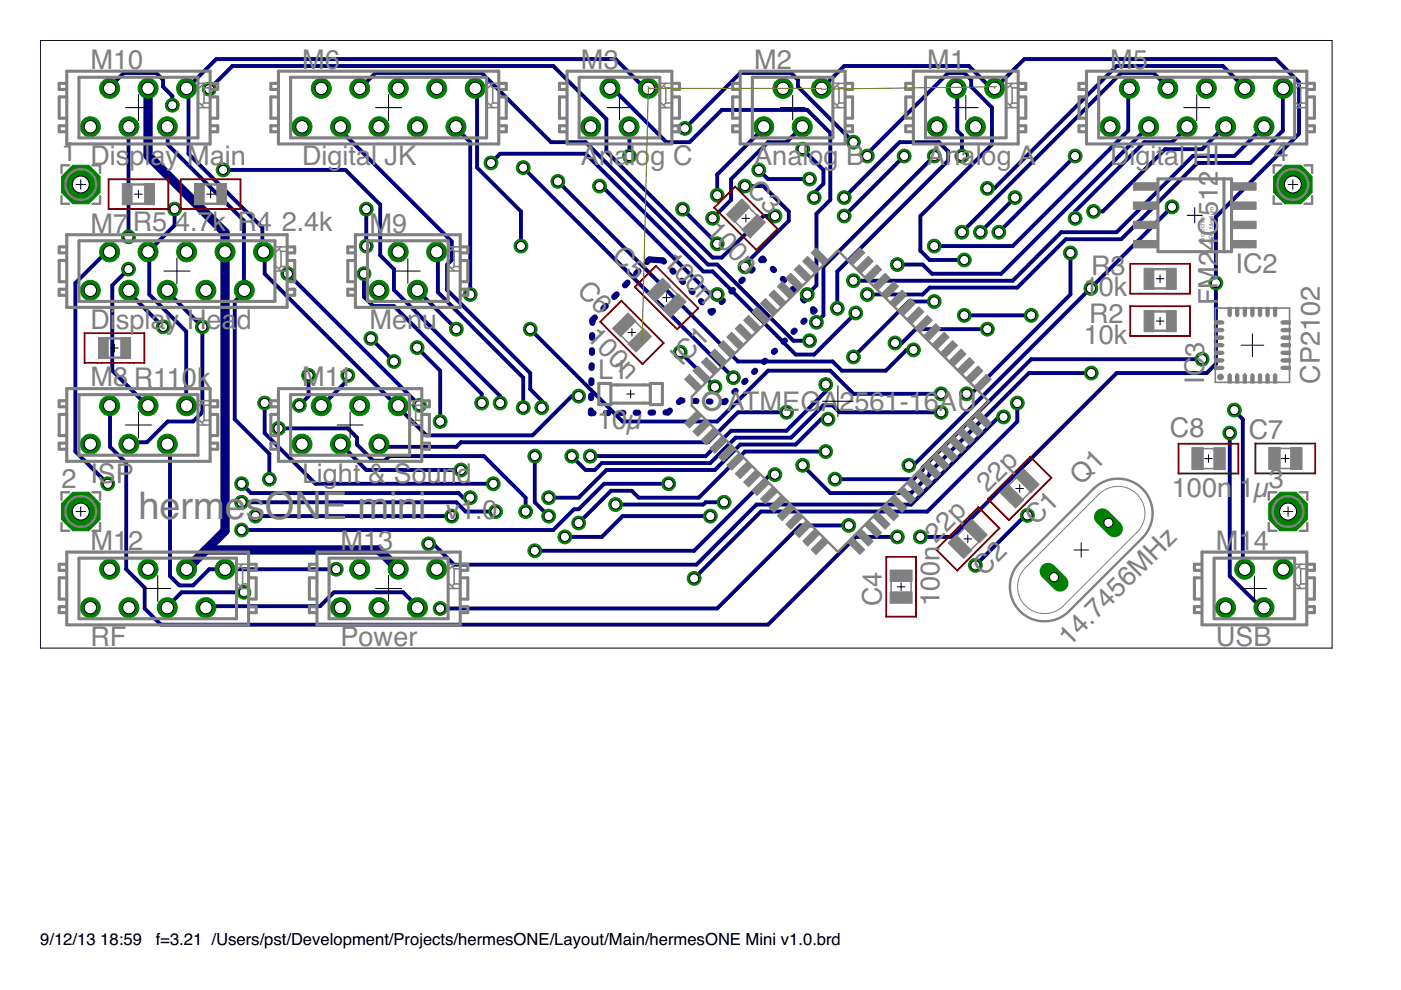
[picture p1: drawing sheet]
<svg xmlns="http://www.w3.org/2000/svg" width="297mm" height="210mm" viewBox="0 0 297 210" stroke-linecap="round" stroke-linejoin="round" font-family="sans-serif">
<defs><g id="words">
<g font-size="8.1" fill="#808080">
<text x="29.4" y="110.1">he</text>
<text x="38.3" y="110.1">rmesONE mini</text>
</g>
<g font-size="5.8" fill="#808080">
<text x="19.2" y="14.7">M10</text>
<text x="64" y="14.7">M6</text>
<text x="123.2" y="14.7">M3</text>
<text x="159.9" y="14.7">M2</text>
<text x="196.6" y="14.7">M1</text>
<text x="235.4" y="14.7">M5</text>
<text x="13" y="34.2">1 Dis</text>
<text x="27.4" y="35">play Main</text>
<text x="64" y="35">Digital JK</text>
<text x="123.2" y="35">Analog C</text>
<text x="159.9" y="35">Analog B</text>
<text x="196.6" y="35">Analog A</text>
<text x="235.4" y="35">Digital HI</text>
<text x="270" y="34.2">4</text>
<text x="158.1" y="40.5" transform="rotate(45 158.1 40.5)">C3</text>
<text x="19.2" y="49.3">M7</text>
<text x="28.1" y="48.9">R5</text>
<text x="37.1" y="48.9">4.7k R4</text>
<text x="59.7" y="48.9">2.4k</text>
<text x="78.3" y="49.3">M9</text>
<text x="149.5" y="49.2" transform="rotate(45 149.5 49.2)">10 n</text>
<text x="258.2" y="53.2" transform="rotate(-90 258.2 53.2)">4C512</text>
<text x="129.5" y="54.5" transform="rotate(45 129.5 54.5)">C5</text>
<text x="140.4" y="55.8" transform="rotate(45 140.4 55.8)">10 n</text>
<text x="231.3" y="58.3">R3</text>
<text x="261.9" y="57.9">IC2</text>
<text x="122.2" y="61.9" transform="rotate(45 122.2 61.9)">C6</text>
<text x="229.8" y="62.8">10k</text>
<text x="258.2" y="64.7" transform="rotate(-90 258.2 64.7)">FM2</text>
<text x="19.2" y="69.7">Di</text>
<text x="24.5" y="69.7">splay H</text>
<text x="43.8" y="69.7">ea</text>
<text x="50.2" y="69.7">d</text>
<text x="78.3" y="69.7">Menu</text>
<text x="124.1" y="71.7" transform="rotate(45 124.1 71.7)">10 n</text>
<text x="230.9" y="68.5">R2</text>
<text x="144.5" y="77.8" transform="rotate(-45 144.5 77.8)">IC1</text>
<text x="229.8" y="73">10k</text>
<text x="19.2" y="81.9">M8 R110k</text>
<text x="64" y="81.9">M11</text>
<text x="126.8" y="80.3">L1</text>
<text x="255.3" y="81.3" transform="rotate(-90 255.3 81.3)">IC3</text>
<text x="279.8" y="81.3" transform="rotate(-90 279.8 81.3)">CP2102</text>
<text x="154.1" y="87.1">ATMEGA</text>
<text x="178" y="87.1">2561-16AU</text>
<text x="126.6" y="91">10µ</text>
<text x="248.1" y="92.7">C8</text>
<text x="264.8" y="93.1">C7</text>
<text x="13" y="103.6">2 ISP</text>
<text x="64" y="102.3">Light &amp; Sound</text>
<text x="209.4" y="104.6" transform="rotate(-45 209.4 104.6)">2 p</text>
<text x="229.2" y="103.1" transform="rotate(-45 229.2 103.1)">Q1</text>
<text x="248.5" y="105.4">100n</text>
<text x="262.7" y="105.4">1µ</text>
<text x="269" y="103.6">3</text>
<text x="94.6" y="110.1">v1.0</text>
<text x="219.7" y="111.6" transform="rotate(-45 219.7 111.6)">C1</text>
<text x="19.2" y="116.6">M1</text>
<text x="27.2" y="116.6">2</text>
<text x="72.2" y="116.6">M13</text>
<text x="198.4" y="115.3" transform="rotate(-45 198.4 115.3)">2 p</text>
<text x="257.8" y="116.6">M14</text>
<text x="208.7" y="122.3" transform="rotate(-45 208.7 122.3)">C2</text>
<text x="187" y="128.5" transform="rotate(-90 187 128.5)">C4</text>
<text x="199.2" y="128.5" transform="rotate(-90 199.2 128.5)">100n</text>
<text x="19.2" y="137">RF</text>
<text x="72.2" y="137">Power</text>
<text x="226.8" y="137.1" transform="rotate(-45 226.8 137.1)">14.7456MHz</text>
<text x="257.8" y="137">USB</text>
</g>
<g font-size="3.5">
<text x="8.5" y="200.4">9/12/13</text>
<text x="21.3" y="200.4">18:59</text>
<text x="33" y="200.4">f=3.21 /Users/pst/Development/Projects/hermesONE/Layout/Main/hermesONE Mini v1.0.brd</text>
</g>
<g font-size="1.4" fill="#808080">
<text x="255.3" y="51.8" transform="rotate(-90 255.3 51.8)">Microchip</text>
<text x="257.4" y="51.8" transform="rotate(-90 257.4 51.8)">SO8 Medium</text>
</g>
</g></defs>
<g fill="#000080" stroke="#000080" stroke-width=".83">
<path d="M152.1 37v4.4z"/>
<path d="M152.1 37l9.8-9.8z"/>
<path d="M161.9 26.9v.3z"/>
<path d="M206.8 119.9l10.6-10.6z"/>
<path d="M217.4 109.3h.4z"/>
<path d="M209.8 18.4h1z"/>
<path d="M205.4 14l4.4 4.4z"/>
<path d="M179 14h26.4z"/>
<path d="M174.6 18.4l4.4-4.4z"/>
<path d="M174.2 18.7l.4-.3z"/>
<path d="M144.2 74.7l7.4 7.3z"/>
<path d="M181.4 113.8h8.8z"/>
<path d="M162.8 132.4l18.6-18.6z"/>
<path d="M34.1 132.4h128.7z"/>
<path d="M30.7 129l3.4 3.4z"/>
<path d="M30.7 124.6v4.4z"/>
<path d="M26.8 120.7l3.9 3.9z"/>
<path d="M26.8 98.2v22.5z"/>
<path d="M23.3 94.7l3.5 3.5z"/>
<path d="M23.3 86.4v8.3z"/>
<path d="M23.2 86l.1 .4z"/>
<path d="M132 109.4h18.6z"/>
<path d="M127.6 113.8l4.4-4.4z"/>
<path d="M119.8 113.8h7.8z"/>
<path d="M111.4 105.5v3z"/>
<path d="M102.6 96.7l8.8 8.8z"/>
<path d="M82.5 96.7h20.1z"/>
<path d="M81.6 97.7l.9-1z"/>
<path d="M79.1 97.7h2.5z"/>
<path d="M75.7 94.3l3.4 3.4z"/>
<path d="M75.7 92.8v1.5z"/>
<path d="M73.7 90.8l2 2z"/>
<path d="M59.1 90.8h14.6z"/>
<path d="M23.8 60.5l3.4-3.4z"/>
<path d="M23.8 60.5v18.1z"/>
<path d="M23.8 78.6l7.4 7.3z"/>
<path d="M31.2 85.9l.2 .1z"/>
<path d="M35.6 62l7.3 7.3z"/>
<path d="M35.5 61.6l.1 .4z"/>
<path d="M27.7 93.8h3.5z"/>
<path d="M31.2 93.8l4.4-4.4z"/>
<path d="M35.6 89.4h5.3z"/>
<path d="M40.9 89.4l2-2z"/>
<path d="M42.9 69.3v18.1z"/>
<path d="M27.3 94.2l.4-.4z"/>
<path d="M106 84v1.4z"/>
<path d="M83.5 61.5l22.5 22.5z"/>
<path d="M83.5 57.1v4.4z"/>
<path d="M80.6 54.1l2.9 3z"/>
<path d="M80.6 43.4v10.7z"/>
<path d="M73.3 36l7.3 7.4z"/>
<path d="M47.3 36h26z"/>
<path d="M37 44.3v3.5z"/>
<path d="M31.4 53.4l5.6-5.6z"/>
<path d="M39.5 70.3v15.6z"/>
<path d="M31.6 62.4l7.9 7.9z"/>
<path d="M31.6 53.6v8.8z"/>
<path d="M39.5 85.9l.1 .1z"/>
<path d="M31.4 53.4l.2 .2z"/>
<path d="M183.9 62.4h11.7z"/>
<path d="M195.6 62.4l1.5-1.4z"/>
<path d="M197.1 61h18.6z"/>
<path d="M215.7 61l10.3-10.3z"/>
<path d="M226 50.7h11.7z"/>
<path d="M253.9 34.5l-16.2 16.2z"/>
<path d="M253.9 34.5h11.2z"/>
<path d="M265.1 34.5l6.9-6.8z"/>
<path d="M272 18.9v8.8z"/>
<path d="M272.1 18.7l-.1 .2z"/>
<path d="M181 59.5h33.7z"/>
<path d="M214.7 59.5l10.3-10.3z"/>
<path d="M225 49.2h11.7z"/>
<path d="M236.7 49.2l16.2-16.1z"/>
<path d="M252.9 33.1h8.8z"/>
<path d="M261.7 33.1l5.9-5.9z"/>
<path d="M267.6 27.2l.4-.3z"/>
<path d="M209.3 39.9h1.5z"/>
<path d="M236.7 14l-25.9 25.9z"/>
<path d="M236.7 14h22.6z"/>
<path d="M259.3 14l4.4 4.4z"/>
<path d="M263.7 18.4l.2 .3z"/>
<path d="M231.9 44.8h1.9z"/>
<path d="M233.8 44.8l13.2-13.2z"/>
<path d="M247 31.6h7.9z"/>
<path d="M254.9 31.6l4.9-4.9z"/>
<path d="M259.8 26.7v.2z"/>
<path d="M227.9 44.8v1.5z"/>
<path d="M242.6 30.1l-14.7 14.7z"/>
<path d="M242.6 30.1h5.9z"/>
<path d="M248.5 30.1l2.9-2.9z"/>
<path d="M251.7 26.9l-.3 .3z"/>
<path d="M203.9 49.2l33.8-33.7z"/>
<path d="M237.7 15.5h6.9z"/>
<path d="M244.6 15.5l2.9 2.9z"/>
<path d="M247.5 18.4l.1 .3z"/>
<path d="M190.2 56.1h5.4z"/>
<path d="M195.6 56.1l2 1.9z"/>
<path d="M197.6 58h14.7z"/>
<path d="M212.3 58l30.8-30.8z"/>
<path d="M243.1 27.2l.4-.3z"/>
<path d="M198.1 52.2h16.6z"/>
<path d="M214.7 52.2l24.5-24.5z"/>
<path d="M239.2 18.9v8.8z"/>
<path d="M239.2 18.9l.2-.2z"/>
<path d="M110.4 44.8v7.4z"/>
<path d="M101.2 35.5l9.2 9.3z"/>
<path d="M101.2 18.9v16.6z"/>
<path d="M100.8 18.7l.4 .2z"/>
<path d="M215.7 85.4v4z"/>
<path d="M215.7 89.4l-19.1 19.1z"/>
<path d="M161.4 108.5h35.2z"/>
<path d="M161.4 108.5l-14.2 14.1z"/>
<path d="M93.3 78.6v10.8z"/>
<path d="M88.4 73.7l4.9 4.9z"/>
<path d="M99.7 30.1v32.3z"/>
<path d="M96.8 27.2l2.9 2.9z"/>
<path d="M96.7 26.9l.1 .3z"/>
<path d="M215.2 41.9l-7.3 7.3z"/>
<path d="M162.8 38h8.8z"/>
<path d="M160.9 36l1.9 2z"/>
<path d="M110.9 35.5l44.6 44.6z"/>
<path d="M192.2 74.2h1.5z"/>
<path d="M187.8 78.6l4.4-4.4z"/>
<path d="M178.5 78.6h9.3z"/>
<path d="M176.5 76.6l2 2z"/>
<path d="M156.5 76.6h20z"/>
<path d="M118.3 38.5l38.2 38.1z"/>
<path d="M168.2 72.2h3.4z"/>
<path d="M152.1 56.1l16.1 16.1z"/>
<path d="M150.1 56.1h2z"/>
<path d="M124.2 30.1l25.9 26z"/>
<path d="M116.8 30.1h7.4z"/>
<path d="M102.1 15.5l14.7 14.6z"/>
<path d="M79.6 15.5h22.5z"/>
<path d="M76.7 18.4l2.9-2.9z"/>
<path d="M76.3 18.7l.4-.3z"/>
<path d="M192.7 63.9h5.4z"/>
<path d="M181 75.7l11.7-11.8z"/>
<path d="M175.1 81.5v1.5z"/>
<path d="M166.8 91.3l8.3-8.3z"/>
<path d="M155 91.3h11.8z"/>
<path d="M149.6 96.7l5.4-5.4z"/>
<path d="M125.1 96.7h24.5z"/>
<path d="M114.9 85v1.4z"/>
<path d="M112.4 82.5l2.5 2.5z"/>
<path d="M112.4 79.1v3.4z"/>
<path d="M94.8 61.5l17.6 17.6z"/>
<path d="M94.8 56.1v5.4z"/>
<path d="M94.8 56.1l1-1z"/>
<path d="M95.8 51.2v3.9z"/>
<path d="M71.8 27.2l24 24z"/>
<path d="M71.8 27.2l.4-.3z"/>
<path d="M172.6 75.2l8.8-8.8z"/>
<path d="M168.7 75.2h3.9z"/>
<path d="M151.1 57.6l17.6 17.6z"/>
<path d="M149.1 57.6h2z"/>
<path d="M124.2 32.6l24.9 25z"/>
<path d="M106 32.6h18.2z"/>
<path d="M104.1 34.5l1.9-1.9z"/>
<path d="M189.8 72.7h1.4z"/>
<path d="M191.2 72.7l3-2.9z"/>
<path d="M194.2 69.8h15.1z"/>
<path d="M211.8 49.2l16.1-16.1z"/>
<path d="M173.1 68.3l1.5-1.4z"/>
<path d="M174.6 56.6v10.3z"/>
<path d="M174.6 56.6l23.5-23.5z"/>
<path d="M203.9 28.7v4.4z"/>
<path d="M203 27.7l.9 1z"/>
<path d="M203 18.9v8.8z"/>
<path d="M202.7 18.7l.3 .2z"/>
<path d="M155 42.4l-3.9 3.9z"/>
<path d="M155 38v4.4z"/>
<path d="M155 38l7.8-7.9z"/>
<path d="M162.8 30.1h4z"/>
<path d="M166.8 30.1l2.9-2.9z"/>
<path d="M169.7 27.2l.4-.3z"/>
<path d="M177.5 57.6v7.8z"/>
<path d="M177.5 57.6l23.5-23.5z"/>
<path d="M201 32.1v2z"/>
<path d="M199.1 30.1l1.9 2z"/>
<path d="M190.7 30.1h8.4z"/>
<path d="M190.7 30.1l-11.7 11.8z"/>
<path d="M172.6 40.9v1z"/>
<path d="M172.6 40.9l2-1.9z"/>
<path d="M174.6 36v3z"/>
<path d="M170.2 31.6l4.4 4.4z"/>
<path d="M150.6 62.4h1.5z"/>
<path d="M127.6 39.5l23 22.9z"/>
<path d="M127.1 39.5h.5z"/>
<path d="M133.5 27.2v5.9z"/>
<path d="M133.4 26.9l.1 .3z"/>
<path d="M171.2 62.4l1.9-1.9z"/>
<path d="M173.1 45.3v15.2z"/>
<path d="M173.1 45.3l2.9-2.9z"/>
<path d="M176 28.2v14.2z"/>
<path d="M171.2 23.3l4.8 4.9z"/>
<path d="M153 23.3h18.2z"/>
<path d="M153 23.3l-6.8 6.8z"/>
<path d="M141.3 30.1h4.9z"/>
<path d="M129.5 18.4l11.8 11.7z"/>
<path d="M129.5 18.4l-.2 .3z"/>
<path d="M149.6 106.5h3.9z"/>
<path d="M149.1 107l.5-.5z"/>
<path d="M130.5 107h18.6z"/>
<path d="M61 58l27.9 27.9z"/>
<path d="M66.9 102.6h37.7z"/>
<path d="M56.1 91.8l10.8 10.8z"/>
<path d="M56.1 85.4v6.4z"/>
<path d="M27.2 62l7.4 7.3z"/>
<path d="M27.3 61.6l-.1 .4z"/>
<path d="M98.2 105.5h1.5z"/>
<path d="M97.2 104.5l1 1z"/>
<path d="M53.2 104.5h44z"/>
<path d="M51.2 102.6l2 1.9z"/>
<path d="M16 95.7l6.8 6.9z"/>
<path d="M16 60v35.7z"/>
<path d="M16 60l6.8-6.9z"/>
<path d="M22.8 53.1l.4 .3z"/>
<path d="M192.7 98.7h1z"/>
<path d="M193.7 98.7l37.7-37.8z"/>
<path d="M231.4 60.9l17.1-17z"/>
<path d="M231.4 60.9l-.1 .3z"/>
<path d="M178 87.4h21.5z"/>
<path d="M176.5 85.9l1.5 1.5z"/>
<path d="M174.6 85.9h1.9z"/>
<path d="M167.7 92.8l6.9-6.9z"/>
<path d="M156 92.8h11.7z"/>
<path d="M150.6 98.2l5.4-5.4z"/>
<path d="M127.6 98.2h23z"/>
<path d="M126.1 99.7l1.5-1.5z"/>
<path d="M124.2 99.7h1.9z"/>
<path d="M121.2 96.7l3 3z"/>
<path d="M110.9 80.1v6.3z"/>
<path d="M92.8 62l18.1 18.1z"/>
<path d="M92.8 53.6v8.4z"/>
<path d="M92.6 53.4l.2 .2z"/>
<path d="M181 83.5h18.5z"/>
<path d="M176 78.6l5 4.9z"/>
<path d="M162.8 78.6h13.2z"/>
<path d="M162.8 78.6l-10.7 10.8z"/>
<path d="M132 89.4h20.1z"/>
<path d="M112.4 69.8l19.6 19.6z"/>
<path d="M88.5 61.6l8.3 8.2z"/>
<path d="M204.9 83.5h1z"/>
<path d="M226.9 62.4l-21 21.1z"/>
<path d="M226.9 53.6v8.8z"/>
<path d="M169.2 18.4l11.8 11.7z"/>
<path d="M169.2 16.9v1.5z"/>
<path d="M167.7 15.5l1.5 1.4z"/>
<path d="M157 15.5h10.7z"/>
<path d="M145.2 27.2l11.8-11.7z"/>
<path d="M77.7 44.3v7.9z"/>
<path d="M157.9 95.7h17.2z"/>
<path d="M148.1 105.5l9.8-9.8z"/>
<path d="M135.4 105.5h12.7z"/>
<path d="M133.9 104.1l1.5 1.4z"/>
<path d="M129.5 104.1h4.4z"/>
<path d="M122.7 110.9l6.8-6.8z"/>
<path d="M113.4 106.5l2.9 2.9z"/>
<path d="M113.4 96.7v9.8z"/>
<path d="M102.1 83.5v1.9z"/>
<path d="M83.5 64.9l18.6 18.6z"/>
<path d="M79.1 64.9h4.4z"/>
<path d="M77.2 62.9l1.9 2z"/>
<path d="M77.2 58v4.9z"/>
<path d="M27.2 27.2v23z"/>
<path d="M27.3 26.9l-.1 .3z"/>
<path d="M204.4 66.9h14.2z"/>
<path d="M197.1 55.1h7.3z"/>
<path d="M195.1 53.1l2 2z"/>
<path d="M195.1 45.8v7.3z"/>
<path d="M195.1 45.8l15.2-15.2z"/>
<path d="M210.3 22.8v7.8z"/>
<path d="M205.9 18.4l4.4 4.4z"/>
<path d="M205.9 16.9v1.5z"/>
<path d="M204.4 15.5l1.5 1.4z"/>
<path d="M201 15.5h3.4z"/>
<path d="M183.9 32.6l17.1-17.1z"/>
<path d="M183.9 32.6v.5z"/>
<path d="M191.7 33.1l-12.7 12.7z"/>
<path d="M161.9 45.8h2.4z"/>
<path d="M153 54.6l8.9-8.8z"/>
<path d="M151.1 54.6h1.9z"/>
<path d="M128.6 32.1l22.5 22.5z"/>
<path d="M128.6 25.3v6.8z"/>
<path d="M117.3 14l11.3 11.3z"/>
<path d="M49.3 14h68z"/>
<path d="M44.4 18.9l4.9-4.9z"/>
<path d="M36.5 20.4v1.9z"/>
<path d="M34.6 18.4l1.9 2z"/>
<path d="M34.6 16.9v1.5z"/>
<path d="M33.1 15.5l1.5 1.4z"/>
<path d="M26.3 15.5h6.8z"/>
<path d="M23.3 18.4l3-2.9z"/>
<path d="M23.3 18.4l-.1 .3z"/>
<path d="M156.5 87.4h10.3z"/>
<path d="M150.1 93.8l6.4-6.4z"/>
<path d="M97.7 93.8h52.4z"/>
<path d="M96.8 94.7l.9-.9z"/>
<path d="M81.1 94.7h15.7z"/>
<path d="M80.6 94.3l.5 .4z"/>
<path d="M80.3 94.2l.3 .1z"/>
<path d="M144.7 44.3l7.4 7.4z"/>
<path d="M73.7 79.6v1z"/>
<path d="M68.3 85.9l5.4-5.3z"/>
<path d="M68.1 86l.2-.1z"/>
<path d="M78.6 71.8l4.9 4.8z"/>
<path d="M65.4 79.6v4.4z"/>
<path d="M63.5 85.9l1.9-1.9z"/>
<path d="M38.5 125.6h13.2z"/>
<path d="M35.6 128.5l2.9-2.9z"/>
<path d="M35.6 128.5l-.1 .3z"/>
<path d="M54.2 109.4h41.6z"/>
<path d="M128.1 102.6h13.7z"/>
<path d="M122.7 108l5.4-5.4z"/>
<path d="M121.7 108h1z"/>
<path d="M117.3 112.4l4.4-4.4z"/>
<path d="M51.2 112.4h66.1z"/>
<path d="M163.3 100.6h1z"/>
<path d="M147.2 116.8l16.1-16.2z"/>
<path d="M113.4 116.8h33.8z"/>
<path d="M98.7 108.5h6.4z"/>
<path d="M96.8 106.5l1.9 2z"/>
<path d="M51.2 106.5h45.6z"/>
<path d="M211.8 88.4h1z"/>
<path d="M193.2 107l18.6-18.6z"/>
<path d="M160.4 107h32.8z"/>
<path d="M160.4 107l-12.7 12.7z"/>
<path d="M96.3 119.7h51.4z"/>
<path d="M91.9 115.3l4.4 4.4z"/>
<path d="M90.9 115.3h1z"/>
<path d="M174.1 88.9h1.5z"/>
<path d="M168.7 94.3l5.4-5.4z"/>
<path d="M157 94.3h11.7z"/>
<path d="M157 94.3l-5.4 5.4z"/>
<path d="M128.6 99.7h23z"/>
<path d="M122.7 105.5l5.9-5.8z"/>
<path d="M116.3 105.5h6.4z"/>
<path d="M77.7 99.7h20z"/>
<path d="M72.2 94.2l5.5 5.5z"/>
<path d="M169.7 111.4h10.3z"/>
<path d="M152.1 129l17.6-17.6z"/>
<path d="M93.3 129h58.8z"/>
<path d="M195.1 113.8h6.9z"/>
<path d="M202 113.8l34.7-34.7z"/>
<path d="M236.7 79.1h19.1z"/>
<path d="M257.8 77.1l-2 2z"/>
<path d="M257.8 60v17.1z"/>
<path d="M40.9 124.1l3.5-3.4z"/>
<path d="M38 124.1h2.9z"/>
<path d="M36 122.2l2 1.9z"/>
<path d="M36 94.7v27.5z"/>
<path d="M44.4 120.7h3.3z"/>
<path d="M35.5 94.2l.5 .5z"/>
<path d="M40 18.9v13.7z"/>
<path d="M40 32.6l15.6 15.7z"/>
<path d="M55.6 48.3v4.8z"/>
<path d="M39.6 18.7l.4 .2z"/>
<path d="M55.6 53.1l.3 .3z"/>
<path d="M56.1 53.6v4.4z"/>
<path d="M56.1 58l27.9 27.9z"/>
<path d="M55.9 53.4l.2 .2z"/>
<path d="M84 85.9l.4 .1z"/>
<path d="M47.7 120.7h23.6z"/>
<path d="M136.4 18.4h1z"/>
<path d="M130.5 12.5l5.9 5.9z"/>
<path d="M45.8 12.5h84.7z"/>
<path d="M40 18.4l5.8-5.9z"/>
<path d="M39.6 18.7l.4-.3z"/>
<path d="M257.8 46v14z"/>
<path d="M257.8 46l17.6-17.6z"/>
<path d="M275.4 17.4v11z"/>
<path d="M270.5 12.5l4.9 4.9z"/>
<path d="M217.2 12.5h53.3z"/>
<path d="M211.3 18.4l5.9-5.9z"/>
<path d="M121.2 84h1.5z"/>
<path d="M112.9 92.3l8.3-8.3z"/>
<path d="M90.4 92.3h22.5z"/>
<path d="M84.5 86.4l5.9 5.9z"/>
<path d="M84.4 86l.1 .4z"/>
<path d="M157.9 56.1v.5z"/>
<path d="M167.2 46.8l-9.3 9.3z"/>
<path d="M167.2 44.8v2z"/>
<path d="M161.9 39.5l5.3 5.3z"/>
<path d="M157.9 39.5h4z"/>
<path d="M43.9 128.5h24z"/>
<path d="M67.9 128.5l2.9-2.9z"/>
<path d="M70.8 125.6h14.7z"/>
<path d="M85.5 125.6l2.9 2.9z"/>
<path d="M43.9 128.5l-.3 .3z"/>
<path d="M88.4 128.5l.1 .3z"/>
<path d="M51.7 46.8v14.7z"/>
<path d="M35.6 30.6l16.1 16.2z"/>
<path d="M35.6 27.2v3.4z"/>
<path d="M51.7 61.5l.1 .1z"/>
<path d="M35.5 26.9l.1 .3z"/>
<path d="M57.1 96.2v5.4z"/>
<path d="M49.8 88.9l7.3 7.3z"/>
<path d="M49.8 63.9v25z"/>
<path d="M51.7 62l-1.9 1.9z"/>
<path d="M51.8 61.6l-.1 .4z"/>
<path d="M218.6 76.2h36.3z"/>
<path d="M195.6 99.2l23-23z"/>
<path d="M195.6 99.2v.5z"/>
<path d="M193.7 101.6l1.9-1.9z"/>
<path d="M177 101.6h16.7z"/>
<path d="M260.7 91.8v30.4z"/>
<path d="M260.7 122.2l6.9 6.8z"/>
<path d="M267.6 129l.4-.2z"/>
<path d="M263.9 120.7h.3z"/>
<path d="M263.5 120.3l.4 .4z"/>
<path d="M263.5 88.9v31.4z"/>
<path d="M261.9 87.2l1.6 1.7z"/>
<path d="M261.7 86.9l.2 .3z"/>
<path d="M218.1 79.1h13.3z"/>
<path d="M197.1 100.1l21-21z"/>
<path d="M197.1 100.1v.5z"/>
<path d="M197.1 100.6l-3.9 3.9z"/>
<path d="M176 104.5h17.2z"/>
<path d="M170.2 98.7l5.8 5.8z"/>
</g>
<g fill="#000080" stroke="#000080" stroke-width="2">
<path d="M47.7 49.3v4.1z"/>
<path d="M31.4 33l16.3 16.3z"/>
<path d="M31.4 18.7v14.3z"/>
<path d="M43.6 116.6h36.7z"/>
<path d="M80.3 116.6l4.1 4.1z"/>
<path d="M39.6 120.7l4-4.1z"/>
<path d="M43.6 116.6l4.1-4.1z"/>
<path d="M47.7 53.4v59.1z"/>
</g>
<g fill="#000080" stroke="#000080" stroke-width="1.3">
<path d="M125.3 87v.6z"/>
<path d="M125.3 83.8v.6z"/>
<path d="M125.4 80.6v.6z"/>
<path d="M125.5 77.4l-.1 .6z"/>
<path d="M125.5 74.3v.5z"/>
<path d="M125.5 71.1v.5z"/>
<path d="M125.6 67.9v.6z"/>
<path d="M126.1 67.3l-.5 .6z"/>
<path d="M128.4 64.9l-.5 .5z"/>
<path d="M130.7 62.4l-.5 .5z"/>
<path d="M133.1 59.9l-.6 .6z"/>
<path d="M135.4 57.5l-.5 .5z"/>
<path d="M137.7 55l-.5 .6z"/>
<path d="M137.7 55l2.8 .2z"/>
<path d="M140.5 55.2l.3 .3z"/>
<path d="M142.6 57.4l.2 .2z"/>
<path d="M144.6 59.5l.2 .3z"/>
<path d="M146.6 61.7l.2 .2z"/>
<path d="M148.6 63.8l.2 .3z"/>
<path d="M150.6 66l.3 .3z"/>
<path d="M151.2 65.9l-.3 .4z"/>
<path d="M153.3 63.7l-.3 .3z"/>
<path d="M155.1 61.8l.3-.3z"/>
<path d="M157.2 59.6l.3-.3z"/>
<path d="M159.6 57.1l-.3 .3z"/>
<path d="M161.7 54.8l-.3 .4z"/>
<path d="M161.7 54.8l.3 .3z"/>
<path d="M163.8 57l.3 .3z"/>
<path d="M166 59.1l.3 .3z"/>
<path d="M168.1 61.3l.3 .3z"/>
<path d="M170.2 63.4l.3 .3z"/>
<path d="M172.4 65.6l.3 .2z"/>
<path d="M172.7 65.8l-.3 .3z"/>
<path d="M170.6 68l-.3 .2z"/>
<path d="M168.5 70.1l-.3 .3z"/>
<path d="M166.1 72.5l.3-.3z"/>
<path d="M164.1 74.6l.2-.2z"/>
<path d="M162.2 76.5l-.2 .3z"/>
<path d="M160.1 78.6l-.2 .3z"/>
<path d="M158.1 80.7l-.3 .3z"/>
<path d="M155.7 83.1l.3-.2z"/>
<path d="M153.9 85l-.3 .3z"/>
<path d="M153.2 85.2l.4 .1z"/>
<path d="M150.3 85.1h.3z"/>
<path d="M147.3 85h.4z"/>
<path d="M144.3 84.9h.4z"/>
<path d="M143.9 85.3l.4-.4z"/>
<path d="M142 87.1l-.4 .3z"/>
<path d="M141.1 87.4h.5z"/>
<path d="M137.9 87.5h.6z"/>
<path d="M134.8 87.5h.5z"/>
<path d="M131.6 87.5h.6z"/>
<path d="M128.4 87.6h.6z"/>
<path d="M125.3 87.6h.5z"/>
</g>
<circle cx="272.1" cy="18.7" r="2.12" fill="#008000" stroke="#008000" stroke-width=".21"/>
<circle cx="272.1" cy="18.7" r="1.31" fill="#fff" stroke="#000" stroke-width=".21"/>
<circle cx="268" cy="26.9" r="2.12" fill="#008000" stroke="#008000" stroke-width=".21"/>
<circle cx="268" cy="26.9" r="1.31" fill="#fff" stroke="#000" stroke-width=".21"/>
<circle cx="263.9" cy="18.7" r="2.12" fill="#008000" stroke="#008000" stroke-width=".21"/>
<circle cx="263.9" cy="18.7" r="1.31" fill="#fff" stroke="#000" stroke-width=".21"/>
<circle cx="259.8" cy="26.9" r="2.12" fill="#008000" stroke="#008000" stroke-width=".21"/>
<circle cx="259.8" cy="26.9" r="1.31" fill="#fff" stroke="#000" stroke-width=".21"/>
<circle cx="255.8" cy="18.7" r="2.12" fill="#008000" stroke="#008000" stroke-width=".21"/>
<circle cx="255.8" cy="18.7" r="1.31" fill="#fff" stroke="#000" stroke-width=".21"/>
<circle cx="251.7" cy="26.9" r="2.12" fill="#008000" stroke="#008000" stroke-width=".21"/>
<circle cx="251.7" cy="26.9" r="1.31" fill="#fff" stroke="#000" stroke-width=".21"/>
<circle cx="247.6" cy="18.7" r="2.12" fill="#008000" stroke="#008000" stroke-width=".21"/>
<circle cx="247.6" cy="18.7" r="1.31" fill="#fff" stroke="#000" stroke-width=".21"/>
<circle cx="243.5" cy="26.9" r="2.12" fill="#008000" stroke="#008000" stroke-width=".21"/>
<circle cx="243.5" cy="26.9" r="1.31" fill="#fff" stroke="#000" stroke-width=".21"/>
<circle cx="239.4" cy="18.7" r="2.12" fill="#008000" stroke="#008000" stroke-width=".21"/>
<circle cx="239.4" cy="18.7" r="1.31" fill="#fff" stroke="#000" stroke-width=".21"/>
<circle cx="235.4" cy="26.9" r="2.12" fill="#008000" stroke="#008000" stroke-width=".21"/>
<circle cx="235.4" cy="26.9" r="1.31" fill="#fff" stroke="#000" stroke-width=".21"/>
<circle cx="100.8" cy="18.7" r="2.12" fill="#008000" stroke="#008000" stroke-width=".21"/>
<circle cx="100.8" cy="18.7" r="1.31" fill="#fff" stroke="#000" stroke-width=".21"/>
<circle cx="96.7" cy="26.9" r="2.12" fill="#008000" stroke="#008000" stroke-width=".21"/>
<circle cx="96.7" cy="26.9" r="1.31" fill="#fff" stroke="#000" stroke-width=".21"/>
<circle cx="92.6" cy="18.7" r="2.12" fill="#008000" stroke="#008000" stroke-width=".21"/>
<circle cx="92.6" cy="18.7" r="1.31" fill="#fff" stroke="#000" stroke-width=".21"/>
<circle cx="88.5" cy="26.9" r="2.12" fill="#008000" stroke="#008000" stroke-width=".21"/>
<circle cx="88.5" cy="26.9" r="1.31" fill="#fff" stroke="#000" stroke-width=".21"/>
<circle cx="84.4" cy="18.7" r="2.12" fill="#008000" stroke="#008000" stroke-width=".21"/>
<circle cx="84.4" cy="18.7" r="1.31" fill="#fff" stroke="#000" stroke-width=".21"/>
<circle cx="80.3" cy="26.9" r="2.12" fill="#008000" stroke="#008000" stroke-width=".21"/>
<circle cx="80.3" cy="26.9" r="1.31" fill="#fff" stroke="#000" stroke-width=".21"/>
<circle cx="76.3" cy="18.7" r="2.12" fill="#008000" stroke="#008000" stroke-width=".21"/>
<circle cx="76.3" cy="18.7" r="1.31" fill="#fff" stroke="#000" stroke-width=".21"/>
<circle cx="72.2" cy="26.9" r="2.12" fill="#008000" stroke="#008000" stroke-width=".21"/>
<circle cx="72.2" cy="26.9" r="1.31" fill="#fff" stroke="#000" stroke-width=".21"/>
<circle cx="68.1" cy="18.7" r="2.12" fill="#008000" stroke="#008000" stroke-width=".21"/>
<circle cx="68.1" cy="18.7" r="1.31" fill="#fff" stroke="#000" stroke-width=".21"/>
<circle cx="64" cy="26.9" r="2.12" fill="#008000" stroke="#008000" stroke-width=".21"/>
<circle cx="64" cy="26.9" r="1.31" fill="#fff" stroke="#000" stroke-width=".21"/>
<circle cx="210.9" cy="18.7" r="2.12" fill="#008000" stroke="#008000" stroke-width=".21"/>
<circle cx="210.9" cy="18.7" r="1.31" fill="#fff" stroke="#000" stroke-width=".21"/>
<circle cx="206.8" cy="26.9" r="2.12" fill="#008000" stroke="#008000" stroke-width=".21"/>
<circle cx="206.8" cy="26.9" r="1.31" fill="#fff" stroke="#000" stroke-width=".21"/>
<circle cx="202.7" cy="18.7" r="2.12" fill="#008000" stroke="#008000" stroke-width=".21"/>
<circle cx="202.7" cy="18.7" r="1.31" fill="#fff" stroke="#000" stroke-width=".21"/>
<circle cx="198.6" cy="26.9" r="2.12" fill="#008000" stroke="#008000" stroke-width=".21"/>
<circle cx="198.6" cy="26.9" r="1.31" fill="#fff" stroke="#000" stroke-width=".21"/>
<circle cx="174.2" cy="18.7" r="2.12" fill="#008000" stroke="#008000" stroke-width=".21"/>
<circle cx="174.2" cy="18.7" r="1.31" fill="#fff" stroke="#000" stroke-width=".21"/>
<circle cx="170.1" cy="26.9" r="2.12" fill="#008000" stroke="#008000" stroke-width=".21"/>
<circle cx="170.1" cy="26.9" r="1.31" fill="#fff" stroke="#000" stroke-width=".21"/>
<circle cx="166" cy="18.7" r="2.12" fill="#008000" stroke="#008000" stroke-width=".21"/>
<circle cx="166" cy="18.7" r="1.31" fill="#fff" stroke="#000" stroke-width=".21"/>
<circle cx="161.9" cy="26.9" r="2.12" fill="#008000" stroke="#008000" stroke-width=".21"/>
<circle cx="161.9" cy="26.9" r="1.31" fill="#fff" stroke="#000" stroke-width=".21"/>
<path d="M233.7 109.6l2.6 2.5z" fill="#008000" stroke="#008000" stroke-width="3.6"/>
<circle cx="235" cy="110.8" r=".97" fill="#fff" stroke="#000" stroke-width=".21"/>
<path d="M222.2 121.1l2.5 2.6z" fill="#008000" stroke="#008000" stroke-width="3.6"/>
<circle cx="223.5" cy="122.4" r=".97" fill="#fff" stroke="#000" stroke-width=".21"/>
<circle cx="39.6" cy="86" r="2.12" fill="#008000" stroke="#008000" stroke-width=".21"/>
<circle cx="39.6" cy="86" r="1.31" fill="#fff" stroke="#000" stroke-width=".21"/>
<circle cx="35.5" cy="94.2" r="2.12" fill="#008000" stroke="#008000" stroke-width=".21"/>
<circle cx="35.5" cy="94.2" r="1.31" fill="#fff" stroke="#000" stroke-width=".21"/>
<circle cx="31.4" cy="86" r="2.12" fill="#008000" stroke="#008000" stroke-width=".21"/>
<circle cx="31.4" cy="86" r="1.31" fill="#fff" stroke="#000" stroke-width=".21"/>
<circle cx="27.3" cy="94.2" r="2.12" fill="#008000" stroke="#008000" stroke-width=".21"/>
<circle cx="27.3" cy="94.2" r="1.31" fill="#fff" stroke="#000" stroke-width=".21"/>
<circle cx="23.2" cy="86" r="2.12" fill="#008000" stroke="#008000" stroke-width=".21"/>
<circle cx="23.2" cy="86" r="1.31" fill="#fff" stroke="#000" stroke-width=".21"/>
<circle cx="19.2" cy="94.2" r="2.12" fill="#008000" stroke="#008000" stroke-width=".21"/>
<circle cx="19.2" cy="94.2" r="1.31" fill="#fff" stroke="#000" stroke-width=".21"/>
<circle cx="137.5" cy="18.7" r="2.12" fill="#008000" stroke="#008000" stroke-width=".21"/>
<circle cx="137.5" cy="18.7" r="1.31" fill="#fff" stroke="#000" stroke-width=".21"/>
<circle cx="133.4" cy="26.9" r="2.12" fill="#008000" stroke="#008000" stroke-width=".21"/>
<circle cx="133.4" cy="26.9" r="1.31" fill="#fff" stroke="#000" stroke-width=".21"/>
<circle cx="129.3" cy="18.7" r="2.12" fill="#008000" stroke="#008000" stroke-width=".21"/>
<circle cx="129.3" cy="18.7" r="1.31" fill="#fff" stroke="#000" stroke-width=".21"/>
<circle cx="125.2" cy="26.9" r="2.12" fill="#008000" stroke="#008000" stroke-width=".21"/>
<circle cx="125.2" cy="26.9" r="1.31" fill="#fff" stroke="#000" stroke-width=".21"/>
<circle cx="55.9" cy="53.4" r="2.12" fill="#008000" stroke="#008000" stroke-width=".21"/>
<circle cx="55.9" cy="53.4" r="1.31" fill="#fff" stroke="#000" stroke-width=".21"/>
<circle cx="51.8" cy="61.6" r="2.12" fill="#008000" stroke="#008000" stroke-width=".21"/>
<circle cx="51.8" cy="61.6" r="1.31" fill="#fff" stroke="#000" stroke-width=".21"/>
<circle cx="47.7" cy="53.4" r="2.12" fill="#008000" stroke="#008000" stroke-width=".21"/>
<circle cx="47.7" cy="53.4" r="1.31" fill="#fff" stroke="#000" stroke-width=".21"/>
<circle cx="43.6" cy="61.6" r="2.12" fill="#008000" stroke="#008000" stroke-width=".21"/>
<circle cx="43.6" cy="61.6" r="1.31" fill="#fff" stroke="#000" stroke-width=".21"/>
<circle cx="39.6" cy="53.4" r="2.12" fill="#008000" stroke="#008000" stroke-width=".21"/>
<circle cx="39.6" cy="53.4" r="1.31" fill="#fff" stroke="#000" stroke-width=".21"/>
<circle cx="35.5" cy="61.6" r="2.12" fill="#008000" stroke="#008000" stroke-width=".21"/>
<circle cx="35.5" cy="61.6" r="1.31" fill="#fff" stroke="#000" stroke-width=".21"/>
<circle cx="31.4" cy="53.4" r="2.12" fill="#008000" stroke="#008000" stroke-width=".21"/>
<circle cx="31.4" cy="53.4" r="1.31" fill="#fff" stroke="#000" stroke-width=".21"/>
<circle cx="27.3" cy="61.6" r="2.12" fill="#008000" stroke="#008000" stroke-width=".21"/>
<circle cx="27.3" cy="61.6" r="1.31" fill="#fff" stroke="#000" stroke-width=".21"/>
<circle cx="23.2" cy="53.4" r="2.12" fill="#008000" stroke="#008000" stroke-width=".21"/>
<circle cx="23.2" cy="53.4" r="1.31" fill="#fff" stroke="#000" stroke-width=".21"/>
<circle cx="19.2" cy="61.6" r="2.12" fill="#008000" stroke="#008000" stroke-width=".21"/>
<circle cx="19.2" cy="61.6" r="1.31" fill="#fff" stroke="#000" stroke-width=".21"/>
<circle cx="92.6" cy="53.4" r="2.12" fill="#008000" stroke="#008000" stroke-width=".21"/>
<circle cx="92.6" cy="53.4" r="1.31" fill="#fff" stroke="#000" stroke-width=".21"/>
<circle cx="88.5" cy="61.6" r="2.12" fill="#008000" stroke="#008000" stroke-width=".21"/>
<circle cx="88.5" cy="61.6" r="1.31" fill="#fff" stroke="#000" stroke-width=".21"/>
<circle cx="84.4" cy="53.4" r="2.12" fill="#008000" stroke="#008000" stroke-width=".21"/>
<circle cx="84.4" cy="53.4" r="1.31" fill="#fff" stroke="#000" stroke-width=".21"/>
<circle cx="80.3" cy="61.6" r="2.12" fill="#008000" stroke="#008000" stroke-width=".21"/>
<circle cx="80.3" cy="61.6" r="1.31" fill="#fff" stroke="#000" stroke-width=".21"/>
<circle cx="39.6" cy="18.7" r="2.12" fill="#008000" stroke="#008000" stroke-width=".21"/>
<circle cx="39.6" cy="18.7" r="1.31" fill="#fff" stroke="#000" stroke-width=".21"/>
<circle cx="35.5" cy="26.9" r="2.12" fill="#008000" stroke="#008000" stroke-width=".21"/>
<circle cx="35.5" cy="26.9" r="1.31" fill="#fff" stroke="#000" stroke-width=".21"/>
<circle cx="31.4" cy="18.7" r="2.12" fill="#008000" stroke="#008000" stroke-width=".21"/>
<circle cx="31.4" cy="18.7" r="1.31" fill="#fff" stroke="#000" stroke-width=".21"/>
<circle cx="27.3" cy="26.9" r="2.12" fill="#008000" stroke="#008000" stroke-width=".21"/>
<circle cx="27.3" cy="26.9" r="1.31" fill="#fff" stroke="#000" stroke-width=".21"/>
<circle cx="23.2" cy="18.7" r="2.12" fill="#008000" stroke="#008000" stroke-width=".21"/>
<circle cx="23.2" cy="18.7" r="1.31" fill="#fff" stroke="#000" stroke-width=".21"/>
<circle cx="19.2" cy="26.9" r="2.12" fill="#008000" stroke="#008000" stroke-width=".21"/>
<circle cx="19.2" cy="26.9" r="1.31" fill="#fff" stroke="#000" stroke-width=".21"/>
<circle cx="84.4" cy="86" r="2.12" fill="#008000" stroke="#008000" stroke-width=".21"/>
<circle cx="84.4" cy="86" r="1.31" fill="#fff" stroke="#000" stroke-width=".21"/>
<circle cx="80.3" cy="94.2" r="2.12" fill="#008000" stroke="#008000" stroke-width=".21"/>
<circle cx="80.3" cy="94.2" r="1.31" fill="#fff" stroke="#000" stroke-width=".21"/>
<circle cx="76.3" cy="86" r="2.12" fill="#008000" stroke="#008000" stroke-width=".21"/>
<circle cx="76.3" cy="86" r="1.31" fill="#fff" stroke="#000" stroke-width=".21"/>
<circle cx="72.2" cy="94.2" r="2.12" fill="#008000" stroke="#008000" stroke-width=".21"/>
<circle cx="72.2" cy="94.2" r="1.31" fill="#fff" stroke="#000" stroke-width=".21"/>
<circle cx="68.1" cy="86" r="2.12" fill="#008000" stroke="#008000" stroke-width=".21"/>
<circle cx="68.1" cy="86" r="1.31" fill="#fff" stroke="#000" stroke-width=".21"/>
<circle cx="64" cy="94.2" r="2.12" fill="#008000" stroke="#008000" stroke-width=".21"/>
<circle cx="64" cy="94.2" r="1.31" fill="#fff" stroke="#000" stroke-width=".21"/>
<circle cx="17.1" cy="39.1" r="4.4" fill="#008000" stroke="#008000" stroke-width=".21"/>
<circle cx="17.1" cy="39.1" r="1.8" fill="#fff" stroke="#000" stroke-width=".21"/>
<circle cx="17.1" cy="108.5" r="4.4" fill="#008000" stroke="#008000" stroke-width=".21"/>
<circle cx="17.1" cy="108.5" r="1.8" fill="#fff" stroke="#000" stroke-width=".21"/>
<circle cx="273.1" cy="108.5" r="4.4" fill="#008000" stroke="#008000" stroke-width=".21"/>
<circle cx="273.1" cy="108.5" r="1.8" fill="#fff" stroke="#000" stroke-width=".21"/>
<circle cx="274.1" cy="39.1" r="4.4" fill="#008000" stroke="#008000" stroke-width=".21"/>
<circle cx="274.1" cy="39.1" r="1.8" fill="#fff" stroke="#000" stroke-width=".21"/>
<circle cx="47.7" cy="120.7" r="2.12" fill="#008000" stroke="#008000" stroke-width=".21"/>
<circle cx="47.7" cy="120.7" r="1.31" fill="#fff" stroke="#000" stroke-width=".21"/>
<circle cx="43.6" cy="128.8" r="2.12" fill="#008000" stroke="#008000" stroke-width=".21"/>
<circle cx="43.6" cy="128.8" r="1.31" fill="#fff" stroke="#000" stroke-width=".21"/>
<circle cx="39.6" cy="120.7" r="2.12" fill="#008000" stroke="#008000" stroke-width=".21"/>
<circle cx="39.6" cy="120.7" r="1.31" fill="#fff" stroke="#000" stroke-width=".21"/>
<circle cx="35.5" cy="128.8" r="2.12" fill="#008000" stroke="#008000" stroke-width=".21"/>
<circle cx="35.5" cy="128.8" r="1.31" fill="#fff" stroke="#000" stroke-width=".21"/>
<circle cx="31.4" cy="120.7" r="2.12" fill="#008000" stroke="#008000" stroke-width=".21"/>
<circle cx="31.4" cy="120.7" r="1.31" fill="#fff" stroke="#000" stroke-width=".21"/>
<circle cx="27.3" cy="128.8" r="2.12" fill="#008000" stroke="#008000" stroke-width=".21"/>
<circle cx="27.3" cy="128.8" r="1.31" fill="#fff" stroke="#000" stroke-width=".21"/>
<circle cx="23.2" cy="120.7" r="2.12" fill="#008000" stroke="#008000" stroke-width=".21"/>
<circle cx="23.2" cy="120.7" r="1.31" fill="#fff" stroke="#000" stroke-width=".21"/>
<circle cx="19.2" cy="128.8" r="2.12" fill="#008000" stroke="#008000" stroke-width=".21"/>
<circle cx="19.2" cy="128.8" r="1.31" fill="#fff" stroke="#000" stroke-width=".21"/>
<circle cx="92.6" cy="120.7" r="2.12" fill="#008000" stroke="#008000" stroke-width=".21"/>
<circle cx="92.6" cy="120.7" r="1.31" fill="#fff" stroke="#000" stroke-width=".21"/>
<circle cx="88.5" cy="128.8" r="2.12" fill="#008000" stroke="#008000" stroke-width=".21"/>
<circle cx="88.5" cy="128.8" r="1.31" fill="#fff" stroke="#000" stroke-width=".21"/>
<circle cx="84.4" cy="120.7" r="2.12" fill="#008000" stroke="#008000" stroke-width=".21"/>
<circle cx="84.4" cy="120.7" r="1.31" fill="#fff" stroke="#000" stroke-width=".21"/>
<circle cx="80.3" cy="128.8" r="2.12" fill="#008000" stroke="#008000" stroke-width=".21"/>
<circle cx="80.3" cy="128.8" r="1.31" fill="#fff" stroke="#000" stroke-width=".21"/>
<circle cx="76.3" cy="120.7" r="2.12" fill="#008000" stroke="#008000" stroke-width=".21"/>
<circle cx="76.3" cy="120.7" r="1.31" fill="#fff" stroke="#000" stroke-width=".21"/>
<circle cx="72.2" cy="128.8" r="2.12" fill="#008000" stroke="#008000" stroke-width=".21"/>
<circle cx="72.2" cy="128.8" r="1.31" fill="#fff" stroke="#000" stroke-width=".21"/>
<circle cx="272.1" cy="120.7" r="2.12" fill="#008000" stroke="#008000" stroke-width=".21"/>
<circle cx="272.1" cy="120.7" r="1.31" fill="#fff" stroke="#000" stroke-width=".21"/>
<circle cx="268" cy="128.8" r="2.12" fill="#008000" stroke="#008000" stroke-width=".21"/>
<circle cx="268" cy="128.8" r="1.31" fill="#fff" stroke="#000" stroke-width=".21"/>
<circle cx="263.9" cy="120.7" r="2.12" fill="#008000" stroke="#008000" stroke-width=".21"/>
<circle cx="263.9" cy="120.7" r="1.31" fill="#fff" stroke="#000" stroke-width=".21"/>
<circle cx="259.8" cy="128.8" r="2.12" fill="#008000" stroke="#008000" stroke-width=".21"/>
<circle cx="259.8" cy="128.8" r="1.31" fill="#fff" stroke="#000" stroke-width=".21"/>
<circle cx="152.1" cy="41.4" r="1.46" fill="#008000" stroke="#008000" stroke-width=".21"/>
<circle cx="152.1" cy="41.4" r=".97" fill="#fff" stroke="#000" stroke-width=".21"/>
<circle cx="206.8" cy="119.9" r="1.46" fill="#008000" stroke="#008000" stroke-width=".21"/>
<circle cx="206.8" cy="119.9" r=".97" fill="#fff" stroke="#000" stroke-width=".21"/>
<circle cx="217.8" cy="109.3" r="1.46" fill="#008000" stroke="#008000" stroke-width=".21"/>
<circle cx="217.8" cy="109.3" r=".97" fill="#fff" stroke="#000" stroke-width=".21"/>
<circle cx="151.6" cy="82" r="1.46" fill="#008000" stroke="#008000" stroke-width=".21"/>
<circle cx="151.6" cy="82" r=".97" fill="#fff" stroke="#000" stroke-width=".21"/>
<circle cx="144.2" cy="74.7" r="1.46" fill="#008000" stroke="#008000" stroke-width=".21"/>
<circle cx="144.2" cy="74.7" r=".97" fill="#fff" stroke="#000" stroke-width=".21"/>
<circle cx="190.2" cy="113.8" r="1.46" fill="#008000" stroke="#008000" stroke-width=".21"/>
<circle cx="190.2" cy="113.8" r=".97" fill="#fff" stroke="#000" stroke-width=".21"/>
<circle cx="150.6" cy="109.4" r="1.46" fill="#008000" stroke="#008000" stroke-width=".21"/>
<circle cx="150.6" cy="109.4" r=".97" fill="#fff" stroke="#000" stroke-width=".21"/>
<circle cx="119.8" cy="113.8" r="1.46" fill="#008000" stroke="#008000" stroke-width=".21"/>
<circle cx="119.8" cy="113.8" r=".97" fill="#fff" stroke="#000" stroke-width=".21"/>
<circle cx="111.4" cy="108.5" r="1.46" fill="#008000" stroke="#008000" stroke-width=".21"/>
<circle cx="111.4" cy="108.5" r=".97" fill="#fff" stroke="#000" stroke-width=".21"/>
<circle cx="59.1" cy="90.8" r="1.46" fill="#008000" stroke="#008000" stroke-width=".21"/>
<circle cx="59.1" cy="90.8" r=".97" fill="#fff" stroke="#000" stroke-width=".21"/>
<circle cx="27.2" cy="57.1" r="1.46" fill="#008000" stroke="#008000" stroke-width=".21"/>
<circle cx="27.2" cy="57.1" r=".97" fill="#fff" stroke="#000" stroke-width=".21"/>
<circle cx="42.9" cy="69.3" r="1.46" fill="#008000" stroke="#008000" stroke-width=".21"/>
<circle cx="42.9" cy="69.3" r=".97" fill="#fff" stroke="#000" stroke-width=".21"/>
<circle cx="106" cy="85.5" r="1.46" fill="#008000" stroke="#008000" stroke-width=".21"/>
<circle cx="106" cy="85.4" r=".97" fill="#fff" stroke="#000" stroke-width=".21"/>
<circle cx="47.3" cy="36" r="1.46" fill="#008000" stroke="#008000" stroke-width=".21"/>
<circle cx="47.3" cy="36" r=".97" fill="#fff" stroke="#000" stroke-width=".21"/>
<circle cx="37" cy="44.3" r="1.46" fill="#008000" stroke="#008000" stroke-width=".21"/>
<circle cx="37" cy="44.3" r=".97" fill="#fff" stroke="#000" stroke-width=".21"/>
<circle cx="183.9" cy="62.4" r="1.46" fill="#008000" stroke="#008000" stroke-width=".21"/>
<circle cx="183.9" cy="62.4" r=".97" fill="#fff" stroke="#000" stroke-width=".21"/>
<circle cx="181" cy="59.5" r="1.46" fill="#008000" stroke="#008000" stroke-width=".21"/>
<circle cx="181" cy="59.5" r=".97" fill="#fff" stroke="#000" stroke-width=".21"/>
<circle cx="209.3" cy="39.9" r="1.46" fill="#008000" stroke="#008000" stroke-width=".21"/>
<circle cx="209.3" cy="39.9" r=".97" fill="#fff" stroke="#000" stroke-width=".21"/>
<circle cx="231.9" cy="44.8" r="1.46" fill="#008000" stroke="#008000" stroke-width=".21"/>
<circle cx="231.9" cy="44.8" r=".97" fill="#fff" stroke="#000" stroke-width=".21"/>
<circle cx="227.9" cy="46.3" r="1.46" fill="#008000" stroke="#008000" stroke-width=".21"/>
<circle cx="227.9" cy="46.3" r=".97" fill="#fff" stroke="#000" stroke-width=".21"/>
<circle cx="203.9" cy="49.2" r="1.46" fill="#008000" stroke="#008000" stroke-width=".21"/>
<circle cx="203.9" cy="49.2" r=".97" fill="#fff" stroke="#000" stroke-width=".21"/>
<circle cx="190.2" cy="56.1" r="1.46" fill="#008000" stroke="#008000" stroke-width=".21"/>
<circle cx="190.2" cy="56.1" r=".97" fill="#fff" stroke="#000" stroke-width=".21"/>
<circle cx="198.1" cy="52.2" r="1.46" fill="#008000" stroke="#008000" stroke-width=".21"/>
<circle cx="198.1" cy="52.2" r=".97" fill="#fff" stroke="#000" stroke-width=".21"/>
<circle cx="110.4" cy="52.2" r="1.46" fill="#008000" stroke="#008000" stroke-width=".21"/>
<circle cx="110.4" cy="52.2" r=".97" fill="#fff" stroke="#000" stroke-width=".21"/>
<circle cx="215.7" cy="85.4" r="1.46" fill="#008000" stroke="#008000" stroke-width=".21"/>
<circle cx="215.7" cy="85.4" r=".97" fill="#fff" stroke="#000" stroke-width=".21"/>
<circle cx="147.2" cy="122.6" r="1.46" fill="#008000" stroke="#008000" stroke-width=".21"/>
<circle cx="147.2" cy="122.6" r=".97" fill="#fff" stroke="#000" stroke-width=".21"/>
<circle cx="93.3" cy="89.4" r="1.46" fill="#008000" stroke="#008000" stroke-width=".21"/>
<circle cx="93.3" cy="89.4" r=".97" fill="#fff" stroke="#000" stroke-width=".21"/>
<circle cx="88.4" cy="73.7" r="1.46" fill="#008000" stroke="#008000" stroke-width=".21"/>
<circle cx="88.4" cy="73.7" r=".97" fill="#fff" stroke="#000" stroke-width=".21"/>
<circle cx="99.7" cy="62.4" r="1.46" fill="#008000" stroke="#008000" stroke-width=".21"/>
<circle cx="99.7" cy="62.4" r=".97" fill="#fff" stroke="#000" stroke-width=".21"/>
<circle cx="207.9" cy="49.2" r="1.46" fill="#008000" stroke="#008000" stroke-width=".21"/>
<circle cx="207.9" cy="49.2" r=".97" fill="#fff" stroke="#000" stroke-width=".21"/>
<circle cx="215.2" cy="41.9" r="1.46" fill="#008000" stroke="#008000" stroke-width=".21"/>
<circle cx="215.2" cy="41.9" r=".97" fill="#fff" stroke="#000" stroke-width=".21"/>
<circle cx="171.6" cy="38" r="1.46" fill="#008000" stroke="#008000" stroke-width=".21"/>
<circle cx="171.6" cy="38" r=".97" fill="#fff" stroke="#000" stroke-width=".21"/>
<circle cx="160.9" cy="36" r="1.46" fill="#008000" stroke="#008000" stroke-width=".21"/>
<circle cx="160.9" cy="36" r=".97" fill="#fff" stroke="#000" stroke-width=".21"/>
<circle cx="155.5" cy="80.1" r="1.46" fill="#008000" stroke="#008000" stroke-width=".21"/>
<circle cx="155.5" cy="80.1" r=".97" fill="#fff" stroke="#000" stroke-width=".21"/>
<circle cx="110.9" cy="35.5" r="1.46" fill="#008000" stroke="#008000" stroke-width=".21"/>
<circle cx="110.9" cy="35.5" r=".97" fill="#fff" stroke="#000" stroke-width=".21"/>
<circle cx="193.7" cy="74.2" r="1.46" fill="#008000" stroke="#008000" stroke-width=".21"/>
<circle cx="193.7" cy="74.2" r=".97" fill="#fff" stroke="#000" stroke-width=".21"/>
<circle cx="118.3" cy="38.5" r="1.46" fill="#008000" stroke="#008000" stroke-width=".21"/>
<circle cx="118.3" cy="38.5" r=".97" fill="#fff" stroke="#000" stroke-width=".21"/>
<circle cx="171.6" cy="72.2" r="1.46" fill="#008000" stroke="#008000" stroke-width=".21"/>
<circle cx="171.6" cy="72.2" r=".97" fill="#fff" stroke="#000" stroke-width=".21"/>
<circle cx="198.1" cy="63.9" r="1.46" fill="#008000" stroke="#008000" stroke-width=".21"/>
<circle cx="198.1" cy="63.9" r=".97" fill="#fff" stroke="#000" stroke-width=".21"/>
<circle cx="181" cy="75.7" r="1.46" fill="#008000" stroke="#008000" stroke-width=".21"/>
<circle cx="181" cy="75.7" r=".97" fill="#fff" stroke="#000" stroke-width=".21"/>
<circle cx="175.1" cy="81.5" r="1.46" fill="#008000" stroke="#008000" stroke-width=".21"/>
<circle cx="175.1" cy="81.5" r=".97" fill="#fff" stroke="#000" stroke-width=".21"/>
<circle cx="125.1" cy="96.7" r="1.46" fill="#008000" stroke="#008000" stroke-width=".21"/>
<circle cx="125.1" cy="96.7" r=".97" fill="#fff" stroke="#000" stroke-width=".21"/>
<circle cx="114.9" cy="86.4" r="1.46" fill="#008000" stroke="#008000" stroke-width=".21"/>
<circle cx="114.9" cy="86.4" r=".97" fill="#fff" stroke="#000" stroke-width=".21"/>
<circle cx="181.4" cy="66.4" r="1.46" fill="#008000" stroke="#008000" stroke-width=".21"/>
<circle cx="181.4" cy="66.4" r=".97" fill="#fff" stroke="#000" stroke-width=".21"/>
<circle cx="104.1" cy="34.5" r="1.46" fill="#008000" stroke="#008000" stroke-width=".21"/>
<circle cx="104.1" cy="34.5" r=".97" fill="#fff" stroke="#000" stroke-width=".21"/>
<circle cx="189.8" cy="72.7" r="1.46" fill="#008000" stroke="#008000" stroke-width=".21"/>
<circle cx="189.8" cy="72.7" r=".97" fill="#fff" stroke="#000" stroke-width=".21"/>
<circle cx="209.3" cy="69.8" r="1.46" fill="#008000" stroke="#008000" stroke-width=".21"/>
<circle cx="209.3" cy="69.8" r=".97" fill="#fff" stroke="#000" stroke-width=".21"/>
<circle cx="211.8" cy="49.2" r="1.46" fill="#008000" stroke="#008000" stroke-width=".21"/>
<circle cx="211.8" cy="49.2" r=".97" fill="#fff" stroke="#000" stroke-width=".21"/>
<circle cx="227.9" cy="33.1" r="1.46" fill="#008000" stroke="#008000" stroke-width=".21"/>
<circle cx="227.9" cy="33.1" r=".97" fill="#fff" stroke="#000" stroke-width=".21"/>
<circle cx="173.1" cy="68.3" r="1.46" fill="#008000" stroke="#008000" stroke-width=".21"/>
<circle cx="173.1" cy="68.3" r=".97" fill="#fff" stroke="#000" stroke-width=".21"/>
<circle cx="198.1" cy="33.1" r="1.46" fill="#008000" stroke="#008000" stroke-width=".21"/>
<circle cx="198.1" cy="33.1" r=".97" fill="#fff" stroke="#000" stroke-width=".21"/>
<circle cx="203.9" cy="33.1" r="1.46" fill="#008000" stroke="#008000" stroke-width=".21"/>
<circle cx="203.9" cy="33.1" r=".97" fill="#fff" stroke="#000" stroke-width=".21"/>
<circle cx="151.1" cy="46.3" r="1.46" fill="#008000" stroke="#008000" stroke-width=".21"/>
<circle cx="151.1" cy="46.3" r=".97" fill="#fff" stroke="#000" stroke-width=".21"/>
<circle cx="177.5" cy="65.4" r="1.46" fill="#008000" stroke="#008000" stroke-width=".21"/>
<circle cx="177.5" cy="65.4" r=".97" fill="#fff" stroke="#000" stroke-width=".21"/>
<circle cx="179" cy="41.9" r="1.46" fill="#008000" stroke="#008000" stroke-width=".21"/>
<circle cx="179" cy="41.9" r=".97" fill="#fff" stroke="#000" stroke-width=".21"/>
<circle cx="172.6" cy="41.9" r="1.46" fill="#008000" stroke="#008000" stroke-width=".21"/>
<circle cx="172.6" cy="41.9" r=".97" fill="#fff" stroke="#000" stroke-width=".21"/>
<circle cx="170.2" cy="31.6" r="1.46" fill="#008000" stroke="#008000" stroke-width=".21"/>
<circle cx="170.2" cy="31.6" r=".97" fill="#fff" stroke="#000" stroke-width=".21"/>
<circle cx="152.1" cy="62.4" r="1.46" fill="#008000" stroke="#008000" stroke-width=".21"/>
<circle cx="152.1" cy="62.4" r=".97" fill="#fff" stroke="#000" stroke-width=".21"/>
<circle cx="127.1" cy="39.5" r="1.46" fill="#008000" stroke="#008000" stroke-width=".21"/>
<circle cx="127.1" cy="39.5" r=".97" fill="#fff" stroke="#000" stroke-width=".21"/>
<circle cx="133.5" cy="33.1" r="1.46" fill="#008000" stroke="#008000" stroke-width=".21"/>
<circle cx="133.5" cy="33.1" r=".97" fill="#fff" stroke="#000" stroke-width=".21"/>
<circle cx="171.2" cy="62.4" r="1.46" fill="#008000" stroke="#008000" stroke-width=".21"/>
<circle cx="171.2" cy="62.4" r=".97" fill="#fff" stroke="#000" stroke-width=".21"/>
<circle cx="153.5" cy="106.5" r="1.46" fill="#008000" stroke="#008000" stroke-width=".21"/>
<circle cx="153.5" cy="106.5" r=".97" fill="#fff" stroke="#000" stroke-width=".21"/>
<circle cx="130.5" cy="107" r="1.46" fill="#008000" stroke="#008000" stroke-width=".21"/>
<circle cx="130.5" cy="107" r=".97" fill="#fff" stroke="#000" stroke-width=".21"/>
<circle cx="88.9" cy="85.9" r="1.46" fill="#008000" stroke="#008000" stroke-width=".21"/>
<circle cx="88.9" cy="85.9" r=".97" fill="#fff" stroke="#000" stroke-width=".21"/>
<circle cx="61" cy="58" r="1.46" fill="#008000" stroke="#008000" stroke-width=".21"/>
<circle cx="61" cy="58" r=".97" fill="#fff" stroke="#000" stroke-width=".21"/>
<circle cx="104.6" cy="102.6" r="1.46" fill="#008000" stroke="#008000" stroke-width=".21"/>
<circle cx="104.6" cy="102.6" r=".97" fill="#fff" stroke="#000" stroke-width=".21"/>
<circle cx="56.1" cy="85.5" r="1.46" fill="#008000" stroke="#008000" stroke-width=".21"/>
<circle cx="56.1" cy="85.4" r=".97" fill="#fff" stroke="#000" stroke-width=".21"/>
<circle cx="34.6" cy="69.3" r="1.46" fill="#008000" stroke="#008000" stroke-width=".21"/>
<circle cx="34.6" cy="69.3" r=".97" fill="#fff" stroke="#000" stroke-width=".21"/>
<circle cx="99.7" cy="105.5" r="1.46" fill="#008000" stroke="#008000" stroke-width=".21"/>
<circle cx="99.7" cy="105.5" r=".97" fill="#fff" stroke="#000" stroke-width=".21"/>
<circle cx="51.2" cy="102.6" r="1.46" fill="#008000" stroke="#008000" stroke-width=".21"/>
<circle cx="51.2" cy="102.6" r=".97" fill="#fff" stroke="#000" stroke-width=".21"/>
<circle cx="22.8" cy="102.6" r="1.46" fill="#008000" stroke="#008000" stroke-width=".21"/>
<circle cx="22.8" cy="102.6" r=".97" fill="#fff" stroke="#000" stroke-width=".21"/>
<circle cx="192.7" cy="98.7" r="1.46" fill="#008000" stroke="#008000" stroke-width=".21"/>
<circle cx="192.7" cy="98.7" r=".97" fill="#fff" stroke="#000" stroke-width=".21"/>
<circle cx="248.5" cy="43.9" r="1.46" fill="#008000" stroke="#008000" stroke-width=".21"/>
<circle cx="248.5" cy="43.9" r=".97" fill="#fff" stroke="#000" stroke-width=".21"/>
<circle cx="231.3" cy="61.2" r="1.46" fill="#008000" stroke="#008000" stroke-width=".21"/>
<circle cx="231.3" cy="61.2" r=".97" fill="#fff" stroke="#000" stroke-width=".21"/>
<circle cx="199.5" cy="87.4" r="1.46" fill="#008000" stroke="#008000" stroke-width=".21"/>
<circle cx="199.5" cy="87.4" r=".97" fill="#fff" stroke="#000" stroke-width=".21"/>
<circle cx="121.2" cy="96.7" r="1.46" fill="#008000" stroke="#008000" stroke-width=".21"/>
<circle cx="121.2" cy="96.7" r=".97" fill="#fff" stroke="#000" stroke-width=".21"/>
<circle cx="110.9" cy="86.4" r="1.46" fill="#008000" stroke="#008000" stroke-width=".21"/>
<circle cx="110.9" cy="86.4" r=".97" fill="#fff" stroke="#000" stroke-width=".21"/>
<circle cx="199.5" cy="83.5" r="1.46" fill="#008000" stroke="#008000" stroke-width=".21"/>
<circle cx="199.5" cy="83.5" r=".97" fill="#fff" stroke="#000" stroke-width=".21"/>
<circle cx="112.4" cy="69.8" r="1.46" fill="#008000" stroke="#008000" stroke-width=".21"/>
<circle cx="112.4" cy="69.8" r=".97" fill="#fff" stroke="#000" stroke-width=".21"/>
<circle cx="96.8" cy="69.8" r="1.46" fill="#008000" stroke="#008000" stroke-width=".21"/>
<circle cx="96.8" cy="69.8" r=".97" fill="#fff" stroke="#000" stroke-width=".21"/>
<circle cx="204.9" cy="83.5" r="1.46" fill="#008000" stroke="#008000" stroke-width=".21"/>
<circle cx="204.9" cy="83.5" r=".97" fill="#fff" stroke="#000" stroke-width=".21"/>
<circle cx="226.9" cy="53.6" r="1.46" fill="#008000" stroke="#008000" stroke-width=".21"/>
<circle cx="226.9" cy="53.6" r=".97" fill="#fff" stroke="#000" stroke-width=".21"/>
<circle cx="181" cy="30.1" r="1.46" fill="#008000" stroke="#008000" stroke-width=".21"/>
<circle cx="181" cy="30.1" r=".97" fill="#fff" stroke="#000" stroke-width=".21"/>
<circle cx="145.2" cy="27.2" r="1.46" fill="#008000" stroke="#008000" stroke-width=".21"/>
<circle cx="145.2" cy="27.2" r=".97" fill="#fff" stroke="#000" stroke-width=".21"/>
<circle cx="77.7" cy="44.3" r="1.46" fill="#008000" stroke="#008000" stroke-width=".21"/>
<circle cx="77.7" cy="44.3" r=".97" fill="#fff" stroke="#000" stroke-width=".21"/>
<circle cx="77.7" cy="52.2" r="1.46" fill="#008000" stroke="#008000" stroke-width=".21"/>
<circle cx="77.7" cy="52.2" r=".97" fill="#fff" stroke="#000" stroke-width=".21"/>
<circle cx="175.1" cy="95.7" r="1.46" fill="#008000" stroke="#008000" stroke-width=".21"/>
<circle cx="175.1" cy="95.7" r=".97" fill="#fff" stroke="#000" stroke-width=".21"/>
<circle cx="122.7" cy="110.9" r="1.46" fill="#008000" stroke="#008000" stroke-width=".21"/>
<circle cx="122.7" cy="110.9" r=".97" fill="#fff" stroke="#000" stroke-width=".21"/>
<circle cx="116.3" cy="109.4" r="1.46" fill="#008000" stroke="#008000" stroke-width=".21"/>
<circle cx="116.3" cy="109.4" r=".97" fill="#fff" stroke="#000" stroke-width=".21"/>
<circle cx="113.4" cy="96.7" r="1.46" fill="#008000" stroke="#008000" stroke-width=".21"/>
<circle cx="113.4" cy="96.7" r=".97" fill="#fff" stroke="#000" stroke-width=".21"/>
<circle cx="102.1" cy="85.5" r="1.46" fill="#008000" stroke="#008000" stroke-width=".21"/>
<circle cx="102.1" cy="85.4" r=".97" fill="#fff" stroke="#000" stroke-width=".21"/>
<circle cx="77.2" cy="58" r="1.46" fill="#008000" stroke="#008000" stroke-width=".21"/>
<circle cx="77.2" cy="58" r=".97" fill="#fff" stroke="#000" stroke-width=".21"/>
<circle cx="27.2" cy="50.2" r="1.46" fill="#008000" stroke="#008000" stroke-width=".21"/>
<circle cx="27.2" cy="50.2" r=".97" fill="#fff" stroke="#000" stroke-width=".21"/>
<circle cx="218.6" cy="66.9" r="1.46" fill="#008000" stroke="#008000" stroke-width=".21"/>
<circle cx="218.6" cy="66.9" r=".97" fill="#fff" stroke="#000" stroke-width=".21"/>
<circle cx="204.4" cy="66.9" r="1.46" fill="#008000" stroke="#008000" stroke-width=".21"/>
<circle cx="204.4" cy="66.9" r=".97" fill="#fff" stroke="#000" stroke-width=".21"/>
<circle cx="204.4" cy="55.1" r="1.46" fill="#008000" stroke="#008000" stroke-width=".21"/>
<circle cx="204.4" cy="55.1" r=".97" fill="#fff" stroke="#000" stroke-width=".21"/>
<circle cx="183.9" cy="33.1" r="1.46" fill="#008000" stroke="#008000" stroke-width=".21"/>
<circle cx="183.9" cy="33.1" r=".97" fill="#fff" stroke="#000" stroke-width=".21"/>
<circle cx="191.7" cy="33.1" r="1.46" fill="#008000" stroke="#008000" stroke-width=".21"/>
<circle cx="191.7" cy="33.1" r=".97" fill="#fff" stroke="#000" stroke-width=".21"/>
<circle cx="179" cy="45.8" r="1.46" fill="#008000" stroke="#008000" stroke-width=".21"/>
<circle cx="179" cy="45.8" r=".97" fill="#fff" stroke="#000" stroke-width=".21"/>
<circle cx="164.3" cy="45.8" r="1.46" fill="#008000" stroke="#008000" stroke-width=".21"/>
<circle cx="164.3" cy="45.8" r=".97" fill="#fff" stroke="#000" stroke-width=".21"/>
<circle cx="44.4" cy="18.9" r="1.46" fill="#008000" stroke="#008000" stroke-width=".21"/>
<circle cx="44.4" cy="18.9" r=".97" fill="#fff" stroke="#000" stroke-width=".21"/>
<circle cx="36.5" cy="22.3" r="1.46" fill="#008000" stroke="#008000" stroke-width=".21"/>
<circle cx="36.5" cy="22.3" r=".97" fill="#fff" stroke="#000" stroke-width=".21"/>
<circle cx="166.8" cy="87.4" r="1.46" fill="#008000" stroke="#008000" stroke-width=".21"/>
<circle cx="166.8" cy="87.4" r=".97" fill="#fff" stroke="#000" stroke-width=".21"/>
<circle cx="152.1" cy="51.7" r="1.46" fill="#008000" stroke="#008000" stroke-width=".21"/>
<circle cx="152.1" cy="51.7" r=".97" fill="#fff" stroke="#000" stroke-width=".21"/>
<circle cx="144.7" cy="44.3" r="1.46" fill="#008000" stroke="#008000" stroke-width=".21"/>
<circle cx="144.7" cy="44.3" r=".97" fill="#fff" stroke="#000" stroke-width=".21"/>
<circle cx="73.7" cy="79.6" r="1.46" fill="#008000" stroke="#008000" stroke-width=".21"/>
<circle cx="73.7" cy="79.6" r=".97" fill="#fff" stroke="#000" stroke-width=".21"/>
<circle cx="83.5" cy="76.6" r="1.46" fill="#008000" stroke="#008000" stroke-width=".21"/>
<circle cx="83.5" cy="76.6" r=".97" fill="#fff" stroke="#000" stroke-width=".21"/>
<circle cx="78.6" cy="71.8" r="1.46" fill="#008000" stroke="#008000" stroke-width=".21"/>
<circle cx="78.6" cy="71.8" r=".97" fill="#fff" stroke="#000" stroke-width=".21"/>
<circle cx="65.4" cy="79.6" r="1.46" fill="#008000" stroke="#008000" stroke-width=".21"/>
<circle cx="65.4" cy="79.6" r=".97" fill="#fff" stroke="#000" stroke-width=".21"/>
<circle cx="63.5" cy="85.9" r="1.46" fill="#008000" stroke="#008000" stroke-width=".21"/>
<circle cx="63.5" cy="85.9" r=".97" fill="#fff" stroke="#000" stroke-width=".21"/>
<circle cx="51.7" cy="125.6" r="1.46" fill="#008000" stroke="#008000" stroke-width=".21"/>
<circle cx="51.7" cy="125.6" r=".97" fill="#fff" stroke="#000" stroke-width=".21"/>
<circle cx="95.8" cy="109.4" r="1.46" fill="#008000" stroke="#008000" stroke-width=".21"/>
<circle cx="95.8" cy="109.4" r=".97" fill="#fff" stroke="#000" stroke-width=".21"/>
<circle cx="54.2" cy="109.4" r="1.46" fill="#008000" stroke="#008000" stroke-width=".21"/>
<circle cx="54.2" cy="109.4" r=".97" fill="#fff" stroke="#000" stroke-width=".21"/>
<circle cx="141.8" cy="102.6" r="1.46" fill="#008000" stroke="#008000" stroke-width=".21"/>
<circle cx="141.8" cy="102.6" r=".97" fill="#fff" stroke="#000" stroke-width=".21"/>
<circle cx="51.2" cy="112.4" r="1.46" fill="#008000" stroke="#008000" stroke-width=".21"/>
<circle cx="51.2" cy="112.4" r=".97" fill="#fff" stroke="#000" stroke-width=".21"/>
<circle cx="164.3" cy="100.6" r="1.46" fill="#008000" stroke="#008000" stroke-width=".21"/>
<circle cx="164.3" cy="100.6" r=".97" fill="#fff" stroke="#000" stroke-width=".21"/>
<circle cx="113.4" cy="116.8" r="1.46" fill="#008000" stroke="#008000" stroke-width=".21"/>
<circle cx="113.4" cy="116.8" r=".97" fill="#fff" stroke="#000" stroke-width=".21"/>
<circle cx="105.1" cy="108.5" r="1.46" fill="#008000" stroke="#008000" stroke-width=".21"/>
<circle cx="105.1" cy="108.5" r=".97" fill="#fff" stroke="#000" stroke-width=".21"/>
<circle cx="51.2" cy="106.5" r="1.46" fill="#008000" stroke="#008000" stroke-width=".21"/>
<circle cx="51.2" cy="106.5" r=".97" fill="#fff" stroke="#000" stroke-width=".21"/>
<circle cx="212.8" cy="88.4" r="1.46" fill="#008000" stroke="#008000" stroke-width=".21"/>
<circle cx="212.8" cy="88.4" r=".97" fill="#fff" stroke="#000" stroke-width=".21"/>
<circle cx="90.9" cy="115.3" r="1.46" fill="#008000" stroke="#008000" stroke-width=".21"/>
<circle cx="90.9" cy="115.3" r=".97" fill="#fff" stroke="#000" stroke-width=".21"/>
<circle cx="175.6" cy="88.9" r="1.46" fill="#008000" stroke="#008000" stroke-width=".21"/>
<circle cx="175.6" cy="88.9" r=".97" fill="#fff" stroke="#000" stroke-width=".21"/>
<circle cx="116.3" cy="105.5" r="1.46" fill="#008000" stroke="#008000" stroke-width=".21"/>
<circle cx="116.3" cy="105.5" r=".97" fill="#fff" stroke="#000" stroke-width=".21"/>
<circle cx="97.7" cy="99.7" r="1.46" fill="#008000" stroke="#008000" stroke-width=".21"/>
<circle cx="97.7" cy="99.7" r=".97" fill="#fff" stroke="#000" stroke-width=".21"/>
<circle cx="180" cy="111.4" r="1.46" fill="#008000" stroke="#008000" stroke-width=".21"/>
<circle cx="180" cy="111.4" r=".97" fill="#fff" stroke="#000" stroke-width=".21"/>
<circle cx="93.3" cy="129" r="1.46" fill="#008000" stroke="#008000" stroke-width=".21"/>
<circle cx="93.3" cy="129" r=".97" fill="#fff" stroke="#000" stroke-width=".21"/>
<circle cx="195.1" cy="113.8" r="1.46" fill="#008000" stroke="#008000" stroke-width=".21"/>
<circle cx="195.1" cy="113.8" r=".97" fill="#fff" stroke="#000" stroke-width=".21"/>
<circle cx="257.8" cy="60" r="1.46" fill="#008000" stroke="#008000" stroke-width=".21"/>
<circle cx="257.8" cy="60" r=".97" fill="#fff" stroke="#000" stroke-width=".21"/>
<circle cx="71.3" cy="120.7" r="1.46" fill="#008000" stroke="#008000" stroke-width=".21"/>
<circle cx="71.3" cy="120.7" r=".97" fill="#fff" stroke="#000" stroke-width=".21"/>
<circle cx="122.7" cy="84" r="1.46" fill="#008000" stroke="#008000" stroke-width=".21"/>
<circle cx="122.7" cy="84" r=".97" fill="#fff" stroke="#000" stroke-width=".21"/>
<circle cx="157.9" cy="56.6" r="1.46" fill="#008000" stroke="#008000" stroke-width=".21"/>
<circle cx="157.9" cy="56.6" r=".97" fill="#fff" stroke="#000" stroke-width=".21"/>
<circle cx="157.9" cy="39.5" r="1.46" fill="#008000" stroke="#008000" stroke-width=".21"/>
<circle cx="157.9" cy="39.5" r=".97" fill="#fff" stroke="#000" stroke-width=".21"/>
<circle cx="57.1" cy="101.6" r="1.46" fill="#008000" stroke="#008000" stroke-width=".21"/>
<circle cx="57.1" cy="101.6" r=".97" fill="#fff" stroke="#000" stroke-width=".21"/>
<circle cx="254.9" cy="76.2" r="1.46" fill="#008000" stroke="#008000" stroke-width=".21"/>
<circle cx="254.9" cy="76.2" r=".97" fill="#fff" stroke="#000" stroke-width=".21"/>
<circle cx="177" cy="101.6" r="1.46" fill="#008000" stroke="#008000" stroke-width=".21"/>
<circle cx="177" cy="101.6" r=".97" fill="#fff" stroke="#000" stroke-width=".21"/>
<circle cx="260.7" cy="91.8" r="1.46" fill="#008000" stroke="#008000" stroke-width=".21"/>
<circle cx="260.7" cy="91.8" r=".97" fill="#fff" stroke="#000" stroke-width=".21"/>
<circle cx="261.7" cy="86.9" r="1.46" fill="#008000" stroke="#008000" stroke-width=".21"/>
<circle cx="261.7" cy="86.9" r=".97" fill="#fff" stroke="#000" stroke-width=".21"/>
<circle cx="231.4" cy="79.1" r="1.46" fill="#008000" stroke="#008000" stroke-width=".21"/>
<circle cx="231.4" cy="79.1" r=".97" fill="#fff" stroke="#000" stroke-width=".21"/>
<circle cx="170.2" cy="98.7" r="1.46" fill="#008000" stroke="#008000" stroke-width=".21"/>
<circle cx="170.2" cy="98.7" r=".97" fill="#fff" stroke="#000" stroke-width=".21"/>
<g fill="#800000" stroke="#800000" stroke-width=".21">
<path d="M213.8 110.2l9.1-9 .1 .1-9 9.1z"/>
<path d="M209.4 105.8l9-9h.1l-9 9.1z"/>
<path d="M218.4 96.8h.1l4.5 4.5-.1 .1z"/>
<path d="M209.4 105.8l.1-.1 4.5 4.6-.1 .1z"/>
<path d="M211.9 111.9l.1 .1-9.1 9.1v-.2z"/>
<path d="M207.4 107.5l.1 .1-9.1 9v-.1z"/>
<path d="M207.3 107.5h.2l4.5 4.5-.1 .1z"/>
<path d="M198.4 116.5l.1-.1 4.5 4.6-.1 .1z"/>
<path d="M155.8 39.5h.1l9 9.1h-.1z"/>
<path d="M151.3 44h.2l9 9-.2 .1z"/>
<path d="M155.8 39.5l.2 .1-4.6 4.5-.1-.1z"/>
<path d="M160.3 53l4.5-4.5h.1l-4.5 4.6z"/>
<path d="M187.8 118h.2l-.1 12.8h-.1z"/>
<path d="M194.1 118h.2l-.1 12.8h-.1z"/>
<path d="M187.8 130.7h6.4l.1 .1h-6.4z"/>
<path d="M187.8 118h6.4l.1 .1-6.4 .1z"/>
<path d="M139 56.3h.1l9 9.1h-.1z"/>
<path d="M134.5 60.8h.1l9.1 9-.2 .1z"/>
<path d="M139 56.3l.1 .1-4.5 4.5-.1-.1z"/>
<path d="M143.5 69.8l4.5-4.5h.1l-4.5 4.6z"/>
<path d="M131.7 63.7h.1l9 9.1h-.1z"/>
<path d="M127.2 68.2l.1-.1 9 9.1-.1 .1z"/>
<path d="M127.2 68.2l4.5-4.5h.1l-4.5 4.6z"/>
<path d="M136.1 77.2l4.6-4.6 .1 .1-4.5 4.6z"/>
<path d="M17.9 76.9h12.7l.1 .1h-12.8z"/>
<path d="M17.8 70.6h.2v6.4h-.2z"/>
<path d="M17.8 70.6l12.8-.1 .1 .2h-12.8z"/>
<path d="M30.5 70.6h.2l-.1 6.4h-.1z"/>
<path d="M239.6 71.1h12.7l.1 .2h-12.8z"/>
<path d="M239.5 64.9h.2v6.4h-.2z"/>
<path d="M239.5 64.9l12.8-.1 .1 .2h-12.8z"/>
<path d="M252.2 64.9h.2l-.1 6.4h-.1z"/>
<path d="M239.6 62.2h12.7l.1 .1-12.8 .1z"/>
<path d="M239.5 55.9h.2v6.5l-.2-.1z"/>
<path d="M239.5 55.9h12.8l.1 .1h-12.8z"/>
<path d="M252.2 55.9h.2l-.1 6.5-.1-.1z"/>
<path d="M38.2 38l12.8-.1 .1 .2h-12.8z"/>
<path d="M50.9 38h.2l-.1 6.4h-.1z"/>
<path d="M38.2 44.3l12.8-.1 .1 .2h-12.8z"/>
<path d="M38.2 38h.2v6.4h-.2z"/>
<path d="M22.9 38l12.8-.1 .1 .2h-12.8z"/>
<path d="M35.6 38h.2l-.1 6.4h-.1z"/>
<path d="M22.9 44.3l12.8-.1 .1 .2h-12.8z"/>
<path d="M22.9 38h.2v6.4h-.2z"/>
<path d="M266.1 94h12.8v.1h-12.8z"/>
<path d="M266.1 100.3h12.8v.1l-12.8 .1z"/>
<path d="M266.1 94h.2l-.1 6.5-.1-.1z"/>
<path d="M278.8 94h.1v6.5l-.1-.1z"/>
<path d="M249.8 94h12.8v.1l-12.8 .1z"/>
<path d="M249.8 100.4l12.8-.1v.1l-12.8 .1z"/>
<path d="M249.8 94h.2l-.1 6.5-.1-.1z"/>
<path d="M262.5 94h.1v6.5l-.1-.1z"/>
</g>
<g fill="#808080" stroke="#808080" stroke-width=".21">
<path d="M233 104.8l-15.6 15.6z"/>
<path d="M225.5 128.4l15.6-15.5z"/>
<path d="M149.6 83.5a2.05 2.05 0 0 1 3.2 .6 2.05 2.05 0 0 1-1.4 2.9 2.05 2.05 0 0 1-2.5-1.9h.5a1.55 1.55 0 0 1 2.2-1.5 1.55 1.55 0 0 1 .3 2.6 1.55 1.55 0 0 1-2.5-.8v-.3h-.5a2.13 2.13 0 0 1 .7-1.6z" fill-rule="evenodd"/>
<circle cx="258.8" cy="79.9" r=".61"/>
</g>
<g fill="#808080" stroke="#808080" stroke-width=".51">
<path d="M177.7 53.1l31.9 32z"/>
<path d="M177.7 117l31.9-31.9z"/>
<path d="M146.7 86l31 31z"/>
<path d="M146.7 84.1l31-31z"/>
<path d="M146.7 84.1v1.9z"/>
<path d="M231.8 103.6l-15.5 15.6z"/>
<path d="M226.7 129.6l15.5-15.6z"/>
<path d="M21.2 35.1v1.6z"/>
<path d="M19.6 35.1h1.6z"/>
<path d="M13 35.1v1.6z"/>
<path d="M13 35.1h1.7z"/>
<path d="M13 41.6v1.6z"/>
<path d="M13 43.2h1.7z"/>
<path d="M19.6 43.2h1.6z"/>
<path d="M21.2 41.6v1.6z"/>
<path d="M21.2 104.4v1.6z"/>
<path d="M19.6 104.4h1.6z"/>
<path d="M13 104.4v1.6z"/>
<path d="M13 104.4h1.7z"/>
<path d="M13 110.9v1.6z"/>
<path d="M13 112.5h1.7z"/>
<path d="M19.6 112.5h1.6z"/>
<path d="M21.2 110.9v1.6z"/>
<path d="M277.2 104.4v1.6z"/>
<path d="M275.5 104.4h1.7z"/>
<path d="M269 104.4v1.6z"/>
<path d="M269 104.4h1.6z"/>
<path d="M269 110.9v1.6z"/>
<path d="M269 112.5h1.6z"/>
<path d="M275.5 112.5h1.7z"/>
<path d="M277.2 110.9v1.6z"/>
<path d="M278.2 35.1v1.6z"/>
<path d="M276.6 35.1h1.6z"/>
<path d="M270 35.1v1.6z"/>
<path d="M270 35.1h1.7z"/>
<path d="M270 41.6v1.6z"/>
<path d="M270 43.2h1.7z"/>
<path d="M276.6 43.2h1.6z"/>
<path d="M278.2 41.6v1.6z"/>
<path d="M22.9 75.8h2.7z"/>
<path d="M22.9 71.8h2.7z"/>
<path d="M244.6 70.1h2.7z"/>
<path d="M244.6 66h2.7z"/>
<path d="M244.6 61.2h2.7z"/>
<path d="M244.6 57.1h2.7z"/>
<path d="M43.3 39.1h2.7z"/>
<path d="M43.3 43.2h2.7z"/>
<path d="M28 39.1h2.7z"/>
<path d="M28 43.2h2.7z"/>
</g>
<g fill="#808080" stroke="#808080" stroke-width=".66">
<path d="M228.8 20.6h1.2z"/>
<path d="M228.8 20.6v4.5z"/>
<path d="M228.8 25.1h1.2z"/>
<path d="M228.8 26.7h1.2z"/>
<path d="M228.8 26.7v1.2z"/>
<path d="M228.8 27.9h1.2z"/>
<path d="M228.8 17.7h1.2z"/>
<path d="M228.8 17.7v1.3z"/>
<path d="M228.8 19h1.2z"/>
<path d="M230.4 15.1v15.4z"/>
<path d="M232.9 16.4v12.8z"/>
<path d="M277.4 25.1h1.3z"/>
<path d="M278.7 20.6v4.5z"/>
<path d="M277.4 20.6h1.3z"/>
<path d="M277.4 19h1.3z"/>
<path d="M278.7 17.7v1.3z"/>
<path d="M277.4 17.7h1.3z"/>
<path d="M277.4 27.9h1.3z"/>
<path d="M278.7 26.7v1.2z"/>
<path d="M277.4 26.7h1.3z"/>
<path d="M277.1 15.1v15.4z"/>
<path d="M232.9 16.4h41.6z"/>
<path d="M230.4 15.1h46.7z"/>
<path d="M230.4 30.5h46.7z"/>
<path d="M274.5 16.4v12.8z"/>
<path d="M232.9 29.2h41.6z"/>
<path d="M57.4 20.6h1.3z"/>
<path d="M57.4 20.6v4.5z"/>
<path d="M57.4 25.1h1.3z"/>
<path d="M57.4 26.7h1.3z"/>
<path d="M57.4 26.7v1.2z"/>
<path d="M57.4 27.9h1.3z"/>
<path d="M57.4 17.7h1.3z"/>
<path d="M57.4 17.7v1.3z"/>
<path d="M57.4 19h1.3z"/>
<path d="M59 15.1v15.4z"/>
<path d="M61.6 16.4v12.8z"/>
<path d="M106.1 25.1h1.2z"/>
<path d="M107.3 20.6v4.5z"/>
<path d="M106.1 20.6h1.2z"/>
<path d="M106.1 19h1.2z"/>
<path d="M107.3 17.7v1.3z"/>
<path d="M106.1 17.7h1.2z"/>
<path d="M106.1 27.9h1.2z"/>
<path d="M107.3 26.7v1.2z"/>
<path d="M106.1 26.7h1.2z"/>
<path d="M105.7 15.1v15.4z"/>
<path d="M61.6 16.4h41.6z"/>
<path d="M59 15.1h46.7z"/>
<path d="M59 30.5h46.7z"/>
<path d="M103.2 16.4v12.8z"/>
<path d="M61.6 29.2h41.6z"/>
<path d="M192 20.6h1.3z"/>
<path d="M192 20.6v4.5z"/>
<path d="M192 25.1h1.3z"/>
<path d="M192 26.7h1.3z"/>
<path d="M192 26.7v1.2z"/>
<path d="M192 27.9h1.3z"/>
<path d="M192 17.7h1.3z"/>
<path d="M192 17.7v1.3z"/>
<path d="M192 19h1.3z"/>
<path d="M193.7 15.1v15.4z"/>
<path d="M196.2 16.4v12.8z"/>
<path d="M216.2 25.1h1.3z"/>
<path d="M217.5 20.6v4.5z"/>
<path d="M216.2 20.6h1.3z"/>
<path d="M216.2 19h1.3z"/>
<path d="M217.5 17.7v1.3z"/>
<path d="M216.2 17.7h1.3z"/>
<path d="M216.2 27.9h1.3z"/>
<path d="M217.5 26.7v1.2z"/>
<path d="M216.2 26.7h1.3z"/>
<path d="M215.9 15.1v15.4z"/>
<path d="M196.2 16.4h17.1z"/>
<path d="M193.7 15.1h22.2z"/>
<path d="M193.7 30.5h22.2z"/>
<path d="M213.3 16.4v12.8z"/>
<path d="M196.2 29.2h17.1z"/>
<path d="M155.3 20.6h1.3z"/>
<path d="M155.3 20.6v4.5z"/>
<path d="M155.3 25.1h1.3z"/>
<path d="M155.3 26.7h1.3z"/>
<path d="M155.3 26.7v1.2z"/>
<path d="M155.3 27.9h1.3z"/>
<path d="M155.3 17.7h1.3z"/>
<path d="M155.3 17.7v1.3z"/>
<path d="M155.3 19h1.3z"/>
<path d="M156.9 15.1v15.4z"/>
<path d="M159.5 16.4v12.8z"/>
<path d="M179.5 25.1h1.3z"/>
<path d="M180.8 20.6v4.5z"/>
<path d="M179.5 20.6h1.3z"/>
<path d="M179.5 19h1.3z"/>
<path d="M180.8 17.7v1.3z"/>
<path d="M179.5 17.7h1.3z"/>
<path d="M179.5 27.9h1.3z"/>
<path d="M180.8 26.7v1.2z"/>
<path d="M179.5 26.7h1.3z"/>
<path d="M179.2 15.1v15.4z"/>
<path d="M159.5 16.4h17.1z"/>
<path d="M156.9 15.1h22.3z"/>
<path d="M156.9 30.5h22.3z"/>
<path d="M176.6 16.4v12.8z"/>
<path d="M159.5 29.2h17.1z"/>
<path d="M130.8 85.5h5.8z"/>
<path d="M130.8 81.6h5.8z"/>
<path d="M12.6 87.9h1.2z"/>
<path d="M12.6 87.9v4.5z"/>
<path d="M12.6 92.4h1.2z"/>
<path d="M12.6 94h1.2z"/>
<path d="M12.6 94v1.2z"/>
<path d="M12.6 95.2h1.2z"/>
<path d="M12.6 85h1.2z"/>
<path d="M12.6 85v1.3z"/>
<path d="M12.6 86.3h1.2z"/>
<path d="M14.2 82.4v15.4z"/>
<path d="M16.7 83.7v12.8z"/>
<path d="M44.9 92.4h1.3z"/>
<path d="M46.2 87.9v4.5z"/>
<path d="M44.9 87.9h1.3z"/>
<path d="M44.9 86.3h1.3z"/>
<path d="M46.2 85v1.3z"/>
<path d="M44.9 85h1.3z"/>
<path d="M44.9 95.2h1.3z"/>
<path d="M46.2 94v1.2z"/>
<path d="M44.9 94h1.3z"/>
<path d="M44.6 82.4v15.4z"/>
<path d="M16.7 83.7h25.3z"/>
<path d="M14.2 82.4h30.4z"/>
<path d="M14.2 97.8h30.4z"/>
<path d="M42 83.7v12.8z"/>
<path d="M16.7 96.5h25.3z"/>
<path d="M118.6 20.6h1.3z"/>
<path d="M118.6 20.6v4.5z"/>
<path d="M118.6 25.1h1.3z"/>
<path d="M118.6 26.7h1.3z"/>
<path d="M118.6 26.7v1.2z"/>
<path d="M118.6 27.9h1.3z"/>
<path d="M118.6 17.7h1.3z"/>
<path d="M118.6 17.7v1.3z"/>
<path d="M118.6 19h1.3z"/>
<path d="M120.2 15.1v15.4z"/>
<path d="M122.8 16.4v12.8z"/>
<path d="M142.8 25.1h1.3z"/>
<path d="M144.1 20.6v4.5z"/>
<path d="M142.8 20.6h1.3z"/>
<path d="M142.8 19h1.3z"/>
<path d="M144.1 17.7v1.3z"/>
<path d="M142.8 17.7h1.3z"/>
<path d="M142.8 27.9h1.3z"/>
<path d="M144.1 26.7v1.2z"/>
<path d="M142.8 26.7h1.3z"/>
<path d="M142.5 15.1v15.4z"/>
<path d="M122.8 16.4h17.1z"/>
<path d="M120.2 15.1h22.3z"/>
<path d="M120.2 30.5h22.3z"/>
<path d="M139.9 16.4v12.8z"/>
<path d="M122.8 29.2h17.1z"/>
<path d="M12.6 55.2h1.2z"/>
<path d="M12.6 55.2v4.5z"/>
<path d="M12.6 59.7h1.2z"/>
<path d="M12.6 61.3h1.2z"/>
<path d="M12.6 61.3v1.3z"/>
<path d="M12.6 62.6h1.2z"/>
<path d="M12.6 52.3h1.2z"/>
<path d="M12.6 52.3v1.3z"/>
<path d="M12.6 53.6h1.2z"/>
<path d="M14.2 49.8v15.4z"/>
<path d="M16.7 51.1v12.8z"/>
<path d="M61.2 59.7h1.3z"/>
<path d="M62.5 55.2v4.5z"/>
<path d="M61.2 55.2h1.3z"/>
<path d="M61.2 53.6h1.3z"/>
<path d="M62.5 52.3v1.3z"/>
<path d="M61.2 52.3h1.3z"/>
<path d="M61.2 62.6h1.3z"/>
<path d="M62.5 61.3v1.3z"/>
<path d="M61.2 61.3h1.3z"/>
<path d="M60.9 49.8v15.4z"/>
<path d="M16.7 51.1h41.6z"/>
<path d="M14.2 49.8h46.7z"/>
<path d="M14.2 65.2h46.7z"/>
<path d="M58.3 51.1v12.8z"/>
<path d="M16.7 63.9h41.6z"/>
<path d="M245.5 37.9h14z"/>
<path d="M259.5 37.9h1.6z"/>
<path d="M259.5 53.4h1.6z"/>
<path d="M245.5 53.4h14z"/>
<path d="M259.5 37.9v15.5z"/>
<path d="M73.7 55.2h1.3z"/>
<path d="M73.7 55.2v4.5z"/>
<path d="M73.7 59.7h1.3z"/>
<path d="M73.7 61.3h1.3z"/>
<path d="M73.7 61.3v1.3z"/>
<path d="M73.7 62.6h1.3z"/>
<path d="M73.7 52.3h1.3z"/>
<path d="M73.7 52.3v1.3z"/>
<path d="M73.7 53.6h1.3z"/>
<path d="M75.4 49.8v15.4z"/>
<path d="M77.9 51.1v12.8z"/>
<path d="M97.9 59.7h1.3z"/>
<path d="M99.2 55.2v4.5z"/>
<path d="M97.9 55.2h1.3z"/>
<path d="M97.9 53.6h1.3z"/>
<path d="M99.2 52.3v1.3z"/>
<path d="M97.9 52.3h1.3z"/>
<path d="M97.9 62.6h1.3z"/>
<path d="M99.2 61.3v1.3z"/>
<path d="M97.9 61.3h1.3z"/>
<path d="M97.6 49.8v15.4z"/>
<path d="M77.9 51.1h17.1z"/>
<path d="M75.4 49.8h22.2z"/>
<path d="M75.4 65.2h22.2z"/>
<path d="M95 51.1v12.8z"/>
<path d="M77.9 63.9h17.1z"/>
<path d="M12.6 20.6h1.2z"/>
<path d="M12.6 20.6v4.5z"/>
<path d="M12.6 25.1h1.2z"/>
<path d="M12.6 26.7h1.2z"/>
<path d="M12.6 26.7v1.2z"/>
<path d="M12.6 27.9h1.2z"/>
<path d="M12.6 17.7h1.2z"/>
<path d="M12.6 17.7v1.3z"/>
<path d="M12.6 19h1.2z"/>
<path d="M14.2 15.1v15.4z"/>
<path d="M16.7 16.4v12.8z"/>
<path d="M44.9 25.1h1.3z"/>
<path d="M46.2 20.6v4.5z"/>
<path d="M44.9 20.6h1.3z"/>
<path d="M44.9 19h1.3z"/>
<path d="M46.2 17.7v1.3z"/>
<path d="M44.9 17.7h1.3z"/>
<path d="M44.9 27.9h1.3z"/>
<path d="M46.2 26.7v1.2z"/>
<path d="M44.9 26.7h1.3z"/>
<path d="M44.6 15.1v15.4z"/>
<path d="M16.7 16.4h25.3z"/>
<path d="M14.2 15.1h30.4z"/>
<path d="M14.2 30.5h30.4z"/>
<path d="M42 16.4v12.8z"/>
<path d="M16.7 29.2h25.3z"/>
<path d="M57.4 87.9h1.3z"/>
<path d="M57.4 87.9v4.5z"/>
<path d="M57.4 92.4h1.3z"/>
<path d="M57.4 94h1.3z"/>
<path d="M57.4 94v1.2z"/>
<path d="M57.4 95.2h1.3z"/>
<path d="M57.4 85h1.3z"/>
<path d="M57.4 85v1.3z"/>
<path d="M57.4 86.3h1.3z"/>
<path d="M59 82.4v15.4z"/>
<path d="M61.6 83.7v12.8z"/>
<path d="M89.7 92.4h1.3z"/>
<path d="M91 87.9v4.5z"/>
<path d="M89.7 87.9h1.3z"/>
<path d="M89.7 86.3h1.3z"/>
<path d="M91 85v1.3z"/>
<path d="M89.7 85h1.3z"/>
<path d="M89.7 95.2h1.3z"/>
<path d="M91 94v1.2z"/>
<path d="M89.7 94h1.3z"/>
<path d="M89.4 82.4v15.4z"/>
<path d="M61.6 83.7h25.2z"/>
<path d="M59 82.4h30.4z"/>
<path d="M59 97.8h30.4z"/>
<path d="M86.8 83.7v12.8z"/>
<path d="M61.6 96.5h25.2z"/>
<path d="M12.6 122.5h1.2z"/>
<path d="M12.6 122.5v4.5z"/>
<path d="M12.6 127h1.2z"/>
<path d="M12.6 128.6h1.2z"/>
<path d="M12.6 128.6v1.3z"/>
<path d="M12.6 129.9h1.2z"/>
<path d="M12.6 119.6h1.2z"/>
<path d="M12.6 119.6v1.3z"/>
<path d="M12.6 120.9h1.2z"/>
<path d="M14.2 117.1v15.4z"/>
<path d="M16.7 118.3v12.9z"/>
<path d="M53 127h1.3z"/>
<path d="M54.3 122.5v4.5z"/>
<path d="M53 122.5h1.3z"/>
<path d="M53 120.9h1.3z"/>
<path d="M54.3 119.6v1.3z"/>
<path d="M53 119.6h1.3z"/>
<path d="M53 129.9h1.3z"/>
<path d="M54.3 128.6v1.3z"/>
<path d="M53 128.6h1.3z"/>
<path d="M52.7 117.1v15.4z"/>
<path d="M16.7 118.3h33.4z"/>
<path d="M14.2 117.1h38.5z"/>
<path d="M14.2 132.5h38.5z"/>
<path d="M50.1 118.3v12.9z"/>
<path d="M16.7 131.2h33.4z"/>
<path d="M65.6 122.5h1.3z"/>
<path d="M65.6 122.5v4.5z"/>
<path d="M65.6 127h1.3z"/>
<path d="M65.6 128.6h1.3z"/>
<path d="M65.6 128.6v1.3z"/>
<path d="M65.6 129.9h1.3z"/>
<path d="M65.6 119.6h1.3z"/>
<path d="M65.6 119.6v1.3z"/>
<path d="M65.6 120.9h1.3z"/>
<path d="M67.2 117.1v15.4z"/>
<path d="M69.8 118.3v12.9z"/>
<path d="M97.9 127h1.3z"/>
<path d="M99.2 122.5v4.5z"/>
<path d="M97.9 122.5h1.3z"/>
<path d="M97.9 120.9h1.3z"/>
<path d="M99.2 119.6v1.3z"/>
<path d="M97.9 119.6h1.3z"/>
<path d="M97.9 129.9h1.3z"/>
<path d="M99.2 128.6v1.3z"/>
<path d="M97.9 128.6h1.3z"/>
<path d="M97.6 117.1v15.4z"/>
<path d="M69.8 118.3h25.2z"/>
<path d="M67.2 117.1h30.4z"/>
<path d="M67.2 132.5h30.4z"/>
<path d="M95 118.3v12.9z"/>
<path d="M69.8 131.2h25.2z"/>
<path d="M253.2 122.5h1.3z"/>
<path d="M253.2 122.5v4.5z"/>
<path d="M253.2 127h1.3z"/>
<path d="M253.2 128.6h1.3z"/>
<path d="M253.2 128.6v1.3z"/>
<path d="M253.2 129.9h1.3z"/>
<path d="M253.2 119.6h1.3z"/>
<path d="M253.2 119.6v1.3z"/>
<path d="M253.2 120.9h1.3z"/>
<path d="M254.8 117.1v15.4z"/>
<path d="M257.4 118.3v12.9z"/>
<path d="M277.4 127h1.3z"/>
<path d="M278.7 122.5v4.5z"/>
<path d="M277.4 122.5h1.3z"/>
<path d="M277.4 120.9h1.3z"/>
<path d="M278.7 119.6v1.3z"/>
<path d="M277.4 119.6h1.3z"/>
<path d="M277.4 129.9h1.3z"/>
<path d="M278.7 128.6v1.3z"/>
<path d="M277.4 128.6h1.3z"/>
<path d="M277.1 117.1v15.4z"/>
<path d="M257.4 118.3h17.1z"/>
<path d="M254.8 117.1h22.3z"/>
<path d="M254.8 132.5h22.3z"/>
<path d="M274.5 118.3v12.9z"/>
<path d="M257.4 131.2h17.1z"/>
<path d="M137.9 81.3v.3z"/>
<path d="M137.9 81.6v3.9z"/>
<path d="M137.9 85.5v.3z"/>
<path d="M137.9 85.8h2.5z"/>
<path d="M140.4 81.3v4.5z"/>
<path d="M137.9 81.3h2.5z"/>
<path d="M127 81.3v4.5z"/>
<path d="M127 85.8h2.5z"/>
<path d="M129.5 85.5v.3z"/>
<path d="M129.5 81.6v3.9z"/>
<path d="M129.5 81.3v.3z"/>
<path d="M127 81.3h2.5z"/>
<path d="M129.5 85.5h1.3z"/>
<path d="M136.6 85.5h1.3z"/>
<path d="M136.6 81.6h1.3z"/>
<path d="M129.5 81.6h1.3z"/>
<path d="M261.1 37.9v15.5z"/>
<path d="M245.5 37.9v15.5z"/>
</g>
<g fill="#808080" stroke="#808080" stroke-width=".34">
<path d="M275.8 17.7h1z"/>
<path d="M274.8 17.7h1z"/>
<path d="M275.8 22.8h1z"/>
<path d="M274.8 22.8h1z"/>
<path d="M274.8 21.8l1 1z"/>
<path d="M275.8 17.7l-1 .9z"/>
<path d="M275.5 18.3l.3 .3z"/>
<path d="M275.8 18.6h1z"/>
<path d="M275.8 18.6v3.2z"/>
<path d="M275.8 21.8h1z"/>
<path d="M275.5 22.2l.3-.4z"/>
<path d="M104.5 17.7h.9z"/>
<path d="M103.5 17.7h1z"/>
<path d="M104.5 22.8h.9z"/>
<path d="M103.5 22.8h1z"/>
<path d="M103.5 21.8l1 1z"/>
<path d="M103.5 18.6l1-.9z"/>
<path d="M104.1 18.3l.4 .3z"/>
<path d="M104.5 18.6h.9z"/>
<path d="M104.5 18.6v3.2z"/>
<path d="M104.5 21.8h.9z"/>
<path d="M104.1 22.2l.4-.4z"/>
<path d="M214.6 17.7h1z"/>
<path d="M213.6 17.7h1z"/>
<path d="M214.6 22.8h1z"/>
<path d="M213.6 22.8h1z"/>
<path d="M213.6 21.8l1 1z"/>
<path d="M214.6 17.7l-1 .9z"/>
<path d="M214.3 18.3l.3 .3z"/>
<path d="M214.6 18.6h1z"/>
<path d="M214.6 18.6v3.2z"/>
<path d="M214.6 21.8h1z"/>
<path d="M214.3 22.2l.3-.4z"/>
<path d="M177.9 17.7h.9z"/>
<path d="M176.9 17.7h1z"/>
<path d="M177.9 22.8h.9z"/>
<path d="M176.9 22.8h1z"/>
<path d="M176.9 21.8l1 1z"/>
<path d="M176.9 18.6l1-.9z"/>
<path d="M177.6 18.3l.3 .3z"/>
<path d="M177.9 18.6h.9z"/>
<path d="M177.9 18.6v3.2z"/>
<path d="M177.9 21.8h.9z"/>
<path d="M177.6 22.2l.3-.4z"/>
<path d="M43.3 85h.9z"/>
<path d="M42.3 85h1z"/>
<path d="M43.3 90.1h.9z"/>
<path d="M42.3 90.1h1z"/>
<path d="M42.3 89.1l1 1z"/>
<path d="M43.3 85l-1 .9z"/>
<path d="M42.9 85.6l.4 .3z"/>
<path d="M43.3 85.9h.9z"/>
<path d="M43.3 85.9v3.2z"/>
<path d="M43.3 89.1h.9z"/>
<path d="M42.9 89.5l.4-.4z"/>
<path d="M141.2 17.7h.9z"/>
<path d="M140.2 17.7h1z"/>
<path d="M141.2 22.8h.9z"/>
<path d="M140.2 22.8h1z"/>
<path d="M140.2 21.8l1 1z"/>
<path d="M141.2 17.7l-1 .9z"/>
<path d="M140.8 18.3l.4 .3z"/>
<path d="M141.2 18.6h.9z"/>
<path d="M141.2 18.6v3.2z"/>
<path d="M141.2 21.8h.9z"/>
<path d="M140.8 22.2l.4-.4z"/>
<path d="M59.6 52.3h1z"/>
<path d="M58.6 52.3h1z"/>
<path d="M59.6 57.5h1z"/>
<path d="M58.6 57.5h1z"/>
<path d="M58.6 56.5l1 1z"/>
<path d="M58.6 53.3l1-1z"/>
<path d="M59.3 53l.3 .3z"/>
<path d="M59.6 53.3h1z"/>
<path d="M59.6 53.3v3.2z"/>
<path d="M59.6 56.5h1z"/>
<path d="M59.3 56.8l.3-.3z"/>
<path d="M96.3 52.3h1z"/>
<path d="M95.3 52.3h1z"/>
<path d="M96.3 57.5h1z"/>
<path d="M95.3 57.5h1z"/>
<path d="M95.3 56.5l1 1z"/>
<path d="M96.3 52.3l-1 1z"/>
<path d="M96 53l.3 .3z"/>
<path d="M96.3 53.3h1z"/>
<path d="M96.3 53.3v3.2z"/>
<path d="M96.3 56.5h1z"/>
<path d="M96 56.8l.3-.3z"/>
<path d="M43.3 17.7h.9z"/>
<path d="M42.3 17.7h1z"/>
<path d="M43.3 22.8h.9z"/>
<path d="M42.3 22.8h1z"/>
<path d="M42.3 21.8l1 1z"/>
<path d="M43.3 17.7l-1 .9z"/>
<path d="M42.9 18.3l.4 .3z"/>
<path d="M43.3 18.6h.9z"/>
<path d="M43.3 18.6v3.2z"/>
<path d="M43.3 21.8h.9z"/>
<path d="M42.9 22.2l.4-.4z"/>
<path d="M88.1 85h1z"/>
<path d="M87.2 85h.9z"/>
<path d="M88.1 90.1h1z"/>
<path d="M87.2 90.1h.9z"/>
<path d="M87.2 89.1l.9 1z"/>
<path d="M88.1 85l-.9 .9z"/>
<path d="M87.8 85.6l.3 .3z"/>
<path d="M88.1 85.9h1z"/>
<path d="M88.1 85.9v3.2z"/>
<path d="M88.1 89.1h1z"/>
<path d="M87.8 89.5l.3-.4z"/>
<path d="M51.4 119.6h1z"/>
<path d="M50.5 119.6h.9z"/>
<path d="M51.4 124.8h1z"/>
<path d="M50.5 124.8h.9z"/>
<path d="M50.5 123.8l.9 1z"/>
<path d="M50.5 120.6l.9-1z"/>
<path d="M51.1 120.3l.3 .3z"/>
<path d="M51.4 120.6h1z"/>
<path d="M51.4 120.6v3.2z"/>
<path d="M51.4 123.8h1z"/>
<path d="M51.1 124.1l.3-.3z"/>
<path d="M96.3 119.6h1z"/>
<path d="M95.3 119.6h1z"/>
<path d="M96.3 124.8h1z"/>
<path d="M95.3 124.8h1z"/>
<path d="M95.3 123.8l1 1z"/>
<path d="M96.3 119.6l-1 1z"/>
<path d="M96 120.3l.3 .3z"/>
<path d="M96.3 120.6h1z"/>
<path d="M96.3 120.6v3.2z"/>
<path d="M96.3 123.8h1z"/>
<path d="M96 124.1l.3-.3z"/>
<path d="M275.8 119.6h1z"/>
<path d="M274.8 119.6h1z"/>
<path d="M275.8 124.8h1z"/>
<path d="M274.8 124.8h1z"/>
<path d="M274.8 123.8l1 1z"/>
<path d="M275.8 119.6l-1 1z"/>
<path d="M275.5 120.3l.3 .3z"/>
<path d="M275.8 120.6h1z"/>
<path d="M275.8 120.6v3.2z"/>
<path d="M275.8 123.8h1z"/>
<path d="M275.5 124.1l.3-.3z"/>
<path d="M218.5 104.2l-1.7 1.7z"/>
<path d="M215.5 101.3l-1.7 1.6z"/>
<path d="M205.8 116.6l1.8-1.7z"/>
<path d="M202.8 113.6l1.7-1.6z"/>
<path d="M158.8 43.9l1.7 1.8z"/>
<path d="M155.8 47l1.7 1.7z"/>
<path d="M188.9 123.2v2.4z"/>
<path d="M193.2 123.2v2.4z"/>
<path d="M141.9 60.7l1.8 1.8z"/>
<path d="M139 63.8l1.7 1.7z"/>
<path d="M134.6 68.1l1.8 1.7z"/>
<path d="M131.7 71.2l1.6 1.6z"/>
<path d="M257.7 65.3v15.8z"/>
<path d="M257.7 65.3h15.7z"/>
<path d="M273.4 65.3v15.8z"/>
<path d="M257.7 81.1h15.7z"/>
<path d="M271.3 95.1h2.4z"/>
<path d="M271.4 99.3h2.3z"/>
<path d="M255 95.1h2.5z"/>
<path d="M255.1 99.4h2.4z"/>
</g>
<path d="M233 104.8a5.7 5.7 0 0 1 8.1 0 5.7 5.7 0 0 1 0 8.1M217.4 120.4a5.7 5.7 0 0 0 0 8 5.7 5.7 0 0 0 8.1 0" fill="none" stroke="#808080" stroke-width=".21"/>
<g fill="none" stroke="#808080" stroke-width=".51">
<path d="M216.3 119.2a7.3 7.3 0 0 0 0 10.4 7.3 7.3 0 0 0 10.4 0M231.8 103.6a7.3 7.3 0 0 1 10.4 0 7.3 7.3 0 0 1 0 10.4"/>
<circle cx="17.1" cy="39.1" r="3.3"/>
<circle cx="274.1" cy="39.1" r="3.3"/>
<circle cx="17.1" cy="108.5" r="3.3"/>
<circle cx="273.1" cy="108.5" r="3.3"/>
</g>
<g fill="#808080" stroke="#808080" stroke-width=".21">
<path d="M261.5 51h4.8v1.6h-4.8z"/>
<path d="M261.5 46.9h4.8v1.6h-4.8z"/>
<path d="M261.5 42.8h4.8v1.6h-4.8z"/>
<path d="M261.5 38.8h4.8v1.5h-4.8z"/>
<path d="M240.3 38.8h4.9v1.5h-4.9z"/>
<path d="M240.3 42.8h4.9v1.6h-4.9z"/>
<path d="M240.3 46.9h4.9v1.6h-4.9z"/>
<path d="M240.3 51h4.9v1.6h-4.9z"/>
<path d="M194.8 65.1l1.1 1-2.5 2.5-1.1-1z"/>
<path d="M190.6 65.8l2.4-2.5 1.1 1-2.5 2.5z"/>
<path d="M191.2 61.5l1.1 1-2.5 2.5-1-1z"/>
<path d="M189.5 59.7l1 1-2.5 2.5-1-1z"/>
<path d="M185.2 60.4l2.5-2.5 1 1.1-2.5 2.4z"/>
<path d="M183.4 58.6l2.5-2.5 1 1.1-2.5 2.4z"/>
<path d="M184.1 54.4l1 1-2.5 2.5-1-1.1z"/>
<path d="M182.3 52.6l1 1-2.4 2.5-1.1-1.1z"/>
<path d="M194.1 69.3l2.5-2.4 1.1 1-2.5 2.5z"/>
<path d="M198.4 68.6l1 1.1-2.4 2.5-1.1-1.1z"/>
<path d="M197.7 72.9l2.5-2.5 1 1.1-2.4 2.5z"/>
<path d="M202 72.2l1 1.1-2.5 2.5-1-1.1z"/>
<path d="M203.8 74l1 1.1-2.5 2.4-1-1z"/>
<path d="M203.1 78.3l2.4-2.5 1.1 1-2.5 2.5z"/>
<path d="M204.9 80.1l2.4-2.5 1.1 1-2.5 2.5z"/>
<path d="M206.7 81.9l2.4-2.5 1.1 1-2.5 2.5z"/>
<path d="M194.1 100.8l1.1-1.1 2.5 2.5-1.1 1.1z"/>
<path d="M195.9 99l1.1-1 2.4 2.4-1 1.1z"/>
<path d="M197.7 97.2l1.1-1 2.4 2.4-1 1.1z"/>
<path d="M199.5 95.4l1-1 2.5 2.5-1 1z"/>
<path d="M201.3 93.6l1-1 2.5 2.5-1 1z"/>
<path d="M203.1 91.8l1-1 2.5 2.5-1.1 1z"/>
<path d="M204.9 90l1-1 2.5 2.5-1.1 1z"/>
<path d="M206.7 88.3l1-1.1 2.5 2.5-1.1 1z"/>
<path d="M192.3 102.6l1.1-1.1 2.5 2.5-1.1 1.1z"/>
<path d="M190.6 104.4l1-1.1 2.5 2.5-1.1 1z"/>
<path d="M188.8 106.2l1-1.1 2.5 2.5-1.1 1z"/>
<path d="M187 107.9l1-1 2.5 2.5-1 1z"/>
<path d="M186.2 108.7l2.5 2.5-1 1-2.5-2.5z"/>
<path d="M183.4 111.5l1-1 2.5 2.4-1 1.1z"/>
<path d="M182.6 112.2l2.5 2.5-1 1.1-2.5-2.5z"/>
<path d="M179.8 115.1l1.1-1.1 2.4 2.5-1 1.1z"/>
<path d="M159.5 104l2.4-2.5 1.1 1.1-2.5 2.5z"/>
<path d="M161.2 105.8l2.5-2.5 1.1 1.1-2.5 2.4z"/>
<path d="M163 107.6l2.5-2.5 1.1 1.1-2.5 2.4z"/>
<path d="M164.8 109.4l2.5-2.5 1 1-2.4 2.5z"/>
<path d="M169.1 108.7l1 1-2.4 2.5-1.1-1z"/>
<path d="M168.4 112.9l2.5-2.4 1 1-2.5 2.5z"/>
<path d="M172.7 112.2l1 1.1-2.5 2.5-1-1.1z"/>
<path d="M172 116.5l2.5-2.5 1 1.1-2.5 2.5z"/>
<path d="M157.7 102.2l2.4-2.5 1.1 1.1-2.5 2.5z"/>
<path d="M155.9 100.4l2.5-2.4 1 1-2.5 2.5z"/>
<path d="M154.1 98.6l2.5-2.4 1 1-2.5 2.5z"/>
<path d="M152.3 96.9l2.5-2.5 1 1-2.4 2.5z"/>
<path d="M150.5 95.1l2.5-2.5 1 1-2.4 2.5z"/>
<path d="M148.7 93.3l2.5-2.5 1.1 1-2.5 2.5z"/>
<path d="M146.9 91.5l2.5-2.5 1.1 1-2.5 2.5z"/>
<path d="M145.2 89.7l2.4-2.5 1.1 1.1-2.5 2.4z"/>
<path d="M157.7 67.9l1-1 2.5 2.4-1.1 1.1z"/>
<path d="M156.9 68.6l2.5 2.5-1 1.1-2.5-2.5z"/>
<path d="M154.1 71.5l1-1.1 2.5 2.5-1 1.1z"/>
<path d="M152.3 73.3l1.1-1.1 2.4 2.5-1 1.1z"/>
<path d="M150.5 75.1l1.1-1.1 2.4 2.5-1 1z"/>
<path d="M149.8 75.8l2.5 2.5-1.1 1-2.5-2.5z"/>
<path d="M146.9 78.6l1.1-1 2.5 2.5-1.1 1z"/>
<path d="M145.2 80.4l1-1 2.5 2.5-1.1 1z"/>
<path d="M160.5 65.1l2.5 2.5-1.1 1-2.4-2.5z"/>
<path d="M161.2 64.3l1.1-1 2.5 2.5-1.1 1z"/>
<path d="M164.1 61.5l2.5 2.5-1.1 1-2.5-2.5z"/>
<path d="M164.8 60.7l1.1-1 2.4 2.5-1 1z"/>
<path d="M166.6 59l1.1-1.1 2.4 2.5-1 1z"/>
<path d="M169.4 56.1l2.5 2.5-1 1-2.5-2.4z"/>
<path d="M171.2 54.4l2.5 2.4-1 1.1-2.5-2.5z"/>
<path d="M172 53.6l1-1 2.5 2.4-1 1.1z"/>
<path d="M215.3 101.1l1.7-1.7 3.3 3.3-1.7 1.7z"/>
<path d="M212 104.4l1.7-1.7 3.3 3.3-1.7 1.7z"/>
<path d="M204.3 111.8l1.7-1.7 3.3 3.3-1.7 1.7z"/>
<path d="M202.7 113.4l3.3 3.3-1.7 1.7-3.3-3.3z"/>
<path d="M157.3 42.2l1.7 1.7-3.3 3.3-1.7-1.7z"/>
<path d="M160.6 45.4l1.7 1.8-3.3 3.3-1.7-1.8z"/>
<path d="M188.7 125.5h4.7v2.4h-4.7z"/>
<path d="M188.7 120.9h4.7v2.4h-4.7z"/>
<path d="M140.5 59l1.7 1.7-3.3 3.3-1.7-1.7z"/>
<path d="M143.8 62.3l1.7 1.7-3.3 3.3-1.7-1.7z"/>
<path d="M129.9 69.6l3.3-3.2 1.7 1.7-3.3 3.3z"/>
<path d="M133.1 72.9l3.3-3.3 1.7 1.7-3.2 3.3z"/>
<path d="M20.9 71.5h2v4.5h-2z"/>
<path d="M25.6 71.5h2.1v4.5h-2.1z"/>
<path d="M242.6 65.8h2v4.5h-2z"/>
<path d="M247.3 65.8h2.1v4.5h-2.1z"/>
<path d="M242.6 56.9h2v4.5h-2z"/>
<path d="M247.3 56.9h2.1v4.5h-2.1z"/>
<path d="M46 38.9h2v4.5h-2z"/>
<path d="M41.2 38.9h2.1v4.5h-2.1z"/>
<path d="M30.7 38.9h2v4.5h-2z"/>
<path d="M25.9 38.9h2.1v4.5h-2.1z"/>
<path d="M260.3 79.6h.8v1.6h-.8z"/>
<path d="M262 79.6h.7v1.6h-.7z"/>
<path d="M263.6 79.6h.7v1.6h-.7z"/>
<path d="M265.2 79.6h.7v1.6h-.7z"/>
<path d="M266.8 79.6h.7v1.6h-.7z"/>
<path d="M268.4 79.6h.7v1.6h-.7z"/>
<path d="M270 79.6h.7v1.6h-.7z"/>
<path d="M271.9 77.6h1.7v.8h-1.7z"/>
<path d="M271.9 76.1h1.7v.7h-1.7z"/>
<path d="M271.9 74.4h1.7v.8h-1.7z"/>
<path d="M271.9 72.8h1.7v.8h-1.7z"/>
<path d="M271.9 71.2h1.7v.7h-1.7z"/>
<path d="M271.9 69.6h1.7v.7h-1.7z"/>
<path d="M271.9 68h1.7v.7h-1.7z"/>
<path d="M270 65.2h.7v1.6h-.7z"/>
<path d="M268.4 65.2h.7v1.6h-.7z"/>
<path d="M266.8 65.2h.7v1.6h-.7z"/>
<path d="M265.2 65.2h.7v1.6h-.7z"/>
<path d="M263.6 65.2h.7v1.6h-.7z"/>
<path d="M262 65.2h.7v1.6h-.7z"/>
<path d="M260.3 65.2h.8v1.6h-.8z"/>
<path d="M257.5 68h1.7v.7h-1.7z"/>
<path d="M257.5 69.6h1.7v.7h-1.7z"/>
<path d="M257.5 71.2h1.7v.7h-1.7z"/>
<path d="M257.5 72.8h1.7v.8h-1.7z"/>
<path d="M257.5 74.4h1.7v.8h-1.7z"/>
<path d="M257.5 76.1h1.7v.7h-1.7z"/>
<path d="M257.5 77.6h1.7v.8h-1.7z"/>
<path d="M269 94.9h2.4v4.6h-2.4z"/>
<path d="M273.6 94.9h2.5v4.6h-2.5z"/>
<path d="M252.7 94.9h2.4v4.7h-2.4z"/>
<path d="M257.4 94.9h2.4v4.7h-2.4z"/>
</g>
<g fill="none" stroke="#808080" stroke-width=".4">
<path d="M259.2 68.2l.2 .2-.2 .2M259.2 69.8l.2 .2-.2 .2M259.2 71.4l.2 .2-.2 .2M259.2 73l.2 .2-.2 .2M259.2 74.6l.2 .2-.2 .2M259.2 76.2l.2 .2-.2 .2M259.2 77.8l.2 .2-.2 .2M260.5 79.5l.2-.2 .2 .2M260.5 66.9l.2 .2 .2-.2M262.1 79.5l.2-.2 .2 .2M262.1 66.9l.2 .2 .2-.2M263.8 79.5l.1-.2 .2 .2"/>
<path d="M263.8 66.9l.1 .2 .2-.2M265.4 79.5l.1-.2 .2 .2M265.4 66.9l.1 .2 .2-.2M267 79.5l.1-.2 .2 .2M267 66.9l.1 .2 .2-.2M268.6 79.5l.2-.2 .1 .2M268.6 66.9l.2 .2 .1-.2M270.2 79.5l.1-.2 .2 .2M270.2 66.9l.1 .2 .2-.2M271.8 77.8l-.1 .2 .1 .2M271.8 76.2l-.1 .2 .1 .2M271.8 74.6l-.1 .2 .1 .2"/>
<path d="M271.8 73l-.1 .2 .1 .2M271.8 71.4l-.1 .2 .1 .2M271.8 69.8l-.1 .2 .1 .2M271.8 68.2l-.1 .2 .1 .2"/>
</g>
<g fill="#000" stroke="#000" stroke-width=".21">
<path d="M8.6 8.6v128.8zM8.6 8.6h273.8zM16.1 39.1h2zM26.6 22.8h5.5zM29.4 20v5.6zM79.6 22.8h5.6zM82.4 20v5.6zM128.7 22.8h5.3zM131.3 20.2v5.2zM165.4 22.8h5.3zM168.1 20.2v5.2zM202.1 22.8h5.3z"/>
<path d="M204.8 20.2v5.2zM251 22.8h5.5zM253.7 20v5.6zM273.1 39.1h2zM17.1 38.1v2zM28.5 41.2h1.7zM29.4 40.3v1.7zM34.8 57.5h5.5zM43.8 41.2h1.7zM44.7 40.3v1.7zM83.9 57.5h5.2zM157.3 46.3h1.6z"/>
<path d="M158.1 45.5v1.6zM245.2 59.1h1.6zM246 58.3v1.6zM251.7 45.7h3.2zM253.3 44v3.3zM274.1 38.1v2zM23.5 73.8h1.6zM24.3 73v1.6zM37.5 54.7v5.5zM86.5 54.9v5.2zM133.2 70.5h1.6zM134 69.7v1.6z"/>
<path d="M140.5 63.1h1.6zM141.3 62.3v1.6zM245.2 68.1h1.6zM246 67.3v1.6zM263.1 73.2h4.8zM265.5 70.8v4.8zM26.6 90.1h5.5zM29.4 87.4v5.5zM71.5 90.1h5.5zM74.2 87.4v5.5zM132.9 83.5h1.6zM133.7 82.7v1.7z"/>
<path d="M174.4 85.1h6.5zM177.7 81.8v6.5zM255.4 97.2h1.6zM256.2 96.4v1.6zM271.7 97.2h1.6zM272.5 96.4v1.6zM16.1 108.5h2zM17.1 107.4v2.1zM204.4 114.3h1.6zM205.2 113.4v1.7zM215.4 103.6h1.6zM216.2 102.7v1.7z"/>
<path d="M227.7 116.6h3.1zM229.2 115.1v3zM272.1 108.5h2zM273.1 107.4v2.1zM8.6 137.4h273.8zM30.7 124.8h5.5zM33.4 122v5.5zM79.6 124.8h5.6zM82.4 122v5.5zM190.2 124.4h1.7zM191.1 123.6v1.6zM263.3 124.8h5.3z"/>
<path d="M266 122.2v5.2zM282.4 8.6v128.8z"/>
</g>
<g fill="#808000" stroke="#808000" stroke-width=".21">
<path d="M210.8 18.4l.1 .3z"/>
<path d="M137.5 18.7h36.7z"/>
<path d="M137.5 18.7l-1.4 53.9z"/>
<path d="M137.4 18.4l.5 .5z"/>
<path d="M174.1 18.9l37.2-.5z"/>
</g>
<use href="#words"/>
</svg>
